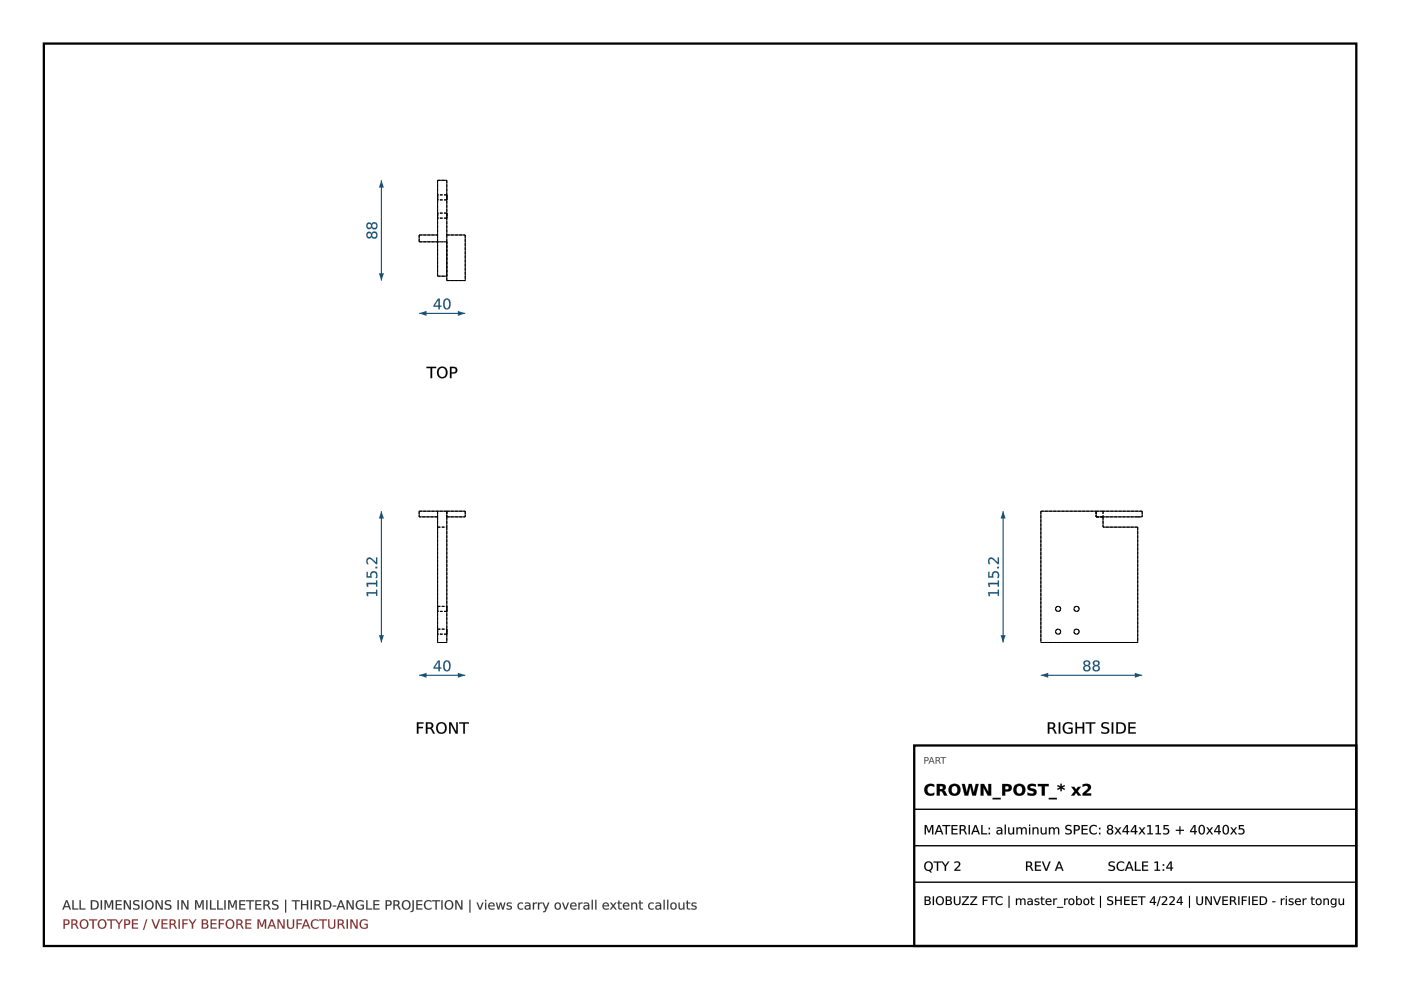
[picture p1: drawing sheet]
<svg xmlns="http://www.w3.org/2000/svg" width="297mm" height="210mm" viewBox="0 0 297 210" stroke-linecap="round" stroke-linejoin="round" font-family="sans-serif">
<path d="M9.3 9.2h278.3v191.4h-278.3z" fill="none" stroke="#000" stroke-width=".49"/>
<path d="M92.8 109.6h-3.9v-1.2h9.7v1.2h-3.9M92.8 108.4v27.8h1.9v-27.8" fill="none" stroke="#000" stroke-width=".21"/>
<g fill="none" stroke="#000" stroke-width=".21" stroke-dasharray=".6 .3" stroke-linecap="butt">
<path d="M88.9 108.4v1.2M88.9 108.4h5.8M92.8 109.6h-3.9M92.8 111.8h1.9M92.8 109.6v2.2M92.8 108.4v1.2M92.8 111.8v24.4M94.7 108.4v1.2M94.7 109.6v2.2M94.7 108.4h3.9M94.7 111.8v24.4M94.7 109.6h3.9"/>
<path d="M98.6 108.4v1.2M92.8 128.6v1M92.8 129.6v-1M92.8 133.4v1.1M92.8 134.5v-1.1M92.8 136.2h1.9M92.8 128.6h1.9M92.8 133.4h1.9M94.7 128.6v1M94.7 129.6v-1M94.7 133.4v1.1M94.7 134.5v-1.1"/>
<path d="M94.7 129.6h-1.9M94.7 134.5h-1.9"/>
</g>
<path d="M88.9 143.2h9.7" fill="none" stroke="#1a5276" stroke-width=".24"/>
<g fill="#1a5276">
<path d="M88.9 143.2l1.5-.6v1.1z"/>
<path d="M97.1 142.6l1.5 .6-1.5 .5z"/>
<path d="M92.9 140.3l-.7 1.2h.7zM92.9 140.1h.4v1.4h.3v.3h-.3v.5h-.4v-.5h-1v-.3zM94.5 140.4a1.23 1.23 0 0 0 .2 1.7 1.14 1.14 0 0 0 0-1.8zM94.3 140.1a.85 .85 0 0 1 1 .1 .85 .85 0 0 1 .2 1 .85 .85 0 0 1-.8 1.1 .85 .85 0 0 1-.7-1.1l.1-.7z"/>
<path d="M92.9 140.3l-.7 1.2h.7zM93 140.3v1.2h-.9zM92.9 140h.4v1.5h.3v.3h-.3v.5h-.4v-.5h-1v-.3zM92.9 140.1l-1 1.4v.3h1.1l-.1 .5h.4l-.1-.5h.4v-.3h-.4l.1-1.4zM94.5 140.4a1.22 1.22 0 0 0 .2 1.7 1.13 1.13 0 0 0 0-1.8zM94.5 140.3a.59 .59 0 0 1 .7 .2 .59 .59 0 0 1 0 .7 .59 .59 0 0 1 0 .7 .59 .59 0 0 1-.7 .1 1.71 1.71 0 0 1 0-1.7zM94.3 140.1a.86 .86 0 0 1 1 .1 .86 .86 0 0 1 .3 1 .86 .86 0 0 1-.9 1.2 .86 .86 0 0 1-.8-1.2l.1-.7zM94.3 140.2a1.53 1.53 0 0 0 .2 2.1h.2a1.2 1.2 0 0 0 .7-1.8l-.4-.4z"/>
</g>
<path d="M80.9 108.4v27.8" fill="none" stroke="#1a5276" stroke-width=".24"/>
<g fill="#1a5276">
<path d="M80.9 108.4l.5 1.5h-1.1z"/>
<path d="M80.3 134.7h1.1l-.5 1.5z"/>
<path d="M77.7 125.5h2v-.5h.3v1.3h-.3v-.5h-1.7l.1 .6h-.3zM77.7 123.6h2v-.5h.3v1.3h-.3v-.5h-1.7l.1 .5h-.3zM77.7 121.3h.3v.9h.5a.81 .81 0 0 1 .8-1.1 .81 .81 0 0 1 .7 1.2l-.1 .3h-.3a.61 .61 0 0 0 .1-.9 .61 .61 0 0 0-.9 0l.1 .8h-1.2zM79.6 120.2h.4v.3h-.4zM77.8 118.4a.97 .97 0 0 1 1.5 .4l.4 .4v-1h.3v1.4h-.3l-.5-.5a.99 .99 0 0 0-1.2-.5l-.1 .5 .2 .5h-.3l-.1-.6z"/>
<path d="M77.7 125.5h2v-.5h.3v1.4h-.3v-.6h-1.7l.1 .6h-.3zM77.7 125.5l.1 .9h.3l-.1-.6h1.7v.5h.3v-1.3h-.3v.6zM77.7 123.6h2v-.5h.3v1.3h-.3v-.5h-1.7l.1 .5h-.3zM77.7 123.6l.1 .8h.3l-.1-.5h1.7v.5h.3v-1.3h-.3v.5zM77.7 121.2h.3v1h.5a.83 .83 0 0 1 .8-1.2 .83 .83 0 0 1 .7 1.3l-.1 .3-.3-.1a.59 .59 0 0 0 .1-.8 .59 .59 0 0 0-.9 0l.1 .8h-1.2zM77.7 121.3v1.2h1.2a.61 .61 0 0 1-.1-.9 .61 .61 0 0 1 .9-.1 .61 .61 0 0 1 0 .9l-.1 .2 .3-.1a.87 .87 0 0 0-.1-1.1 .87 .87 0 0 0-1.1-.1l-.2 .4v.5h-.5v-.9zM79.6 120.2h.4v.3h-.4zM79.6 120.2v.3h.4v-.3zM77.8 118.4a1.2 1.2 0 0 1 1.7 .6l.2 .2v-1h.3v1.4a.61 .61 0 0 1-.8-.4 .98 .98 0 0 0-1.1-.6l-.2 .4 .2 .6a.63 .63 0 0 1-.5-.4 .63 .63 0 0 1 .1-.6zM77.9 118.4l-.2 .9 .1 .3h.3a.57 .57 0 0 1-.1-.9 .57 .57 0 0 1 .9 .1l.8 .8h.3v-1.4h-.3v1.1l-1.1-1-.5-.1z"/>
</g>
<g fill="#000">
<path d="M88.4 153.1h1.4v.3h-1.1v.7h1v.3h-1v1.1h-.3zM90.3 153.1h.7a.67 .67 0 0 1 .8 .5 .67 .67 0 0 1-.3 .8l.7 1.1h-.4l-.4-.8-.4-.2h-.4v1h-.3zM90.6 153.4v.9h.4a.43 .43 0 0 0 .5-.5 .43 .43 0 0 0-.5-.4zM93 153.6a.95 .95 0 0 0-.1 1.2 .95 .95 0 0 0 1.1 .4 .96 .96 0 0 0 .4-1.2 .96 .96 0 0 0-1.2-.5zM92.4 154.3a1.2 1.2 0 0 1 2.4 0 1.2 1.2 0 0 1-2.4 0zM95.2 153.1h.5l1 2.1v-2.1h.4v2.4h-.5l-1.1-2v2h-.3zM97.4 153.1h2v.3h-.8v2.1h-.4v-2.1h-.8z"/>
<path d="M88.4 153.1h1.4v.3h-1.1v.7h1v.3h-1v1.2h-.3zM88.4 153.1v2.4h.3v-1.1h1v-.3h-1v-.7h1.1v-.3zM90.3 153.1h.7a.69 .69 0 0 1 .9 .5 .69 .69 0 0 1-.4 .8l.3 .3 .4 .9h-.4l-.5-1-.7-.1v1.1h-.3zM90.3 153.1v2.4h.3v-1l.7 .1 .5 .9h.4l-.5-.8-.3-.3a.65 .65 0 0 0 .4-.8 .65 .65 0 0 0-.8-.4zM90.6 153.4v.9l.4-.1a.41 .41 0 0 0 .5-.4 .41 .41 0 0 0-.5-.4zM90.6 153.4a.72 .72 0 0 1 .9 .2v.2a.42 .42 0 0 1-.5 .5h-.4zM93 153.6a.93 .93 0 0 0-.1 1.2 .93 .93 0 0 0 1.1 .4 .95 .95 0 0 0 .3-1.2 .95 .95 0 0 0-1.1-.5zM93 153.6a.85 .85 0 0 1 1.1-.1 .85 .85 0 0 1 .3 1.1 .79 .79 0 0 1-1 .7 .79 .79 0 0 1-.6-1zM92.4 154.3a1.22 1.22 0 0 1 2.4 0 1.22 1.22 0 0 1-2.4 0zM92.4 154.3a1.2 1.2 0 0 0 2.4 0 1.2 1.2 0 0 0-2.4 0zM95.2 153.1h.5l1 2.1v-2.1h.4v2.5h-.5l-1.1-2.1 .1 2.1h-.4zM95.2 153.1v2.4h.3l.1-2 1 2h.5v-2.4h-.4v2.1l-1-2.1zM97.4 153.1h2v.3h-.8v2.2h-.4v-2.2h-.8zM97.4 153.1v.3h.8v2.1h.4l-.1-2.1h.9v-.3z"/>
</g>
<path d="M92.8 49.8h-3.9v1.5h3.9M94.7 49.8h3.9v9.7h-3.9v-21.3h-1.9v20.4h1.9" fill="none" stroke="#000" stroke-width=".21"/>
<g fill="none" stroke="#000" stroke-width=".21" stroke-dasharray=".6 .3" stroke-linecap="butt">
<path d="M92.8 38.2v11.6M92.8 38.2h1.9M94.7 38.2v11.6M88.9 49.8v1.5M88.9 51.3h5.8M88.9 49.8h3.9M92.8 51.3v-1.5M92.8 51.3h1.9M92.8 58.6v-7.3M92.8 45.7v-.5M92.8 45.2v1M92.8 46.2v-.5"/>
<path d="M92.8 41.9v-.6M92.8 41.3v1.1M92.8 42.4v-.5M92.8 58.6h1.9M94.7 59.5v-8.2M94.7 49.8h3.9M94.7 59.5h3.9M94.7 58.6v-7.3M94.7 51.3v7.3M94.7 51.3v-1.5M94.7 45.7v-.5M94.7 45.2v1"/>
<path d="M94.7 46.2v-.5M94.7 41.9v-.6M94.7 41.3v1.1M94.7 42.4v-.5M94.7 46.2h-1.9M94.7 45.2h-1.9M94.7 42.4h-1.9M94.7 41.3h-1.9M98.6 49.8v9.7"/>
</g>
<path d="M88.9 66.4h9.7" fill="none" stroke="#1a5276" stroke-width=".24"/>
<g fill="#1a5276">
<path d="M88.9 66.4l1.5-.5v1.1z"/>
<path d="M97.1 65.9l1.5 .5-1.5 .6z"/>
<path d="M92.9 63.6l-.7 1.2h.7zM92.9 63.3h.4v1.5h.3v.2h-.3v.6h-.4v-.6h-1v-.2zM94.5 63.6a1.23 1.23 0 0 0 .2 1.8 1.14 1.14 0 0 0 0-1.9zM94.3 63.4a.85 .85 0 0 1 1 .1 .85 .85 0 0 1 .2 1 .85 .85 0 0 1-.8 1.1 .85 .85 0 0 1-.7-1.1l.1-.7z"/>
<path d="M92.9 63.6l-.7 1.2h.7zM93 63.5v1.3h-.9zM92.9 63.3h.4v1.5h.3v.3l-.3-.1v.6h-.4v-.6l-1 .1v-.4zM92.9 63.3l-1 1.5v.2h1.1l-.1 .6h.4l-.1-.6h.4v-.2h-.4l.1-1.5zM94.5 63.6a1.22 1.22 0 0 0 .2 1.8 1.13 1.13 0 0 0 0-1.9zM94.5 63.6a.59 .59 0 0 1 .7 .1 .59 .59 0 0 1 0 .8 .59 .59 0 0 1 0 .7 .59 .59 0 0 1-.7 .1 1.71 1.71 0 0 1 0-1.7zM94.3 63.4a.86 .86 0 0 1 1 .1 .86 .86 0 0 1 .3 1 .86 .86 0 0 1-.9 1.1 .86 .86 0 0 1-.8-1.1l.1-.7zM94.3 63.4a1.53 1.53 0 0 0 .2 2.2h.2a1.2 1.2 0 0 0 .7-1.8l-.4-.5z"/>
</g>
<path d="M80.9 38.2v21.3" fill="none" stroke="#1a5276" stroke-width=".24"/>
<g fill="#1a5276">
<path d="M80.9 38.2l.5 1.6h-1.1z"/>
<path d="M80.3 57.9h1.1l-.5 1.6z"/>
<path d="M78.9 49.8a.46 .46 0 0 0 .9 0 .46 .46 0 0 0-.9 0zM77.8 49.3l.6-.2 .4 .4a.7 .7 0 0 1 1-.3 .7 .7 0 0 1 .2 1.1 .63 .63 0 0 1-.7 .3 .63 .63 0 0 1-.5-.5 .63 .63 0 0 1-1 .3 .63 .63 0 0 1-.1-.9zM77.9 49.9a.41 .41 0 0 0 .8 0 .41 .41 0 0 0-.8 0zM78.9 47.9a.46 .46 0 0 0 .9 0 .46 .46 0 0 0-.9 0zM77.8 47.3l.6-.1 .4 .4a.7 .7 0 0 1 1-.4 .7 .7 0 0 1 .2 1.1 .63 .63 0 0 1-.7 .3 .63 .63 0 0 1-.5-.4 .63 .63 0 0 1-1 .3 .63 .63 0 0 1-.1-1zM77.9 47.9a.41 .41 0 0 0 .8 0 .41 .41 0 0 0-.8 0z"/>
<path d="M78.9 49.8a.45 .45 0 0 0 .9 0 .45 .45 0 0 0-.9 0zM78.9 49.8a.48 .48 0 0 1 .9 0 .48 .48 0 0 1-.9 0zM77.8 49.3a.54 .54 0 0 1 .6-.2 .54 .54 0 0 1 .4 .4 .63 .63 0 0 1 .5-.5 .63 .63 0 0 1 .7 .4 .72 .72 0 0 1-.2 1.1 .72 .72 0 0 1-1-.3v-.1a.56 .56 0 0 1-.6 .5 .56 .56 0 0 1-.5-.5zM77.8 49.3a.65 .65 0 0 0-.1 1 .65 .65 0 0 0 1 0l.1-.2a.66 .66 0 0 0 1 .3 .66 .66 0 0 0 0-1.1 .66 .66 0 0 0-1 .2l-.4-.3zM77.9 49.9a.4 .4 0 0 0 .8 0 .4 .4 0 0 0-.8 0zM77.9 49.9a.42 .42 0 0 1 .8 0 .42 .42 0 0 1-.8 0zM78.9 47.9a.45 .45 0 0 0 .9 0 .45 .45 0 0 0-.9 0zM78.9 47.9a.48 .48 0 0 1 .9 0 .48 .48 0 0 1-.9 0zM77.8 47.3a.54 .54 0 0 1 .6-.2 .54 .54 0 0 1 .4 .5 .63 .63 0 0 1 .5-.5 .63 .63 0 0 1 .7 .3 .72 .72 0 0 1-.2 1.1 .72 .72 0 0 1-1-.3 .56 .56 0 0 1-.6 .4 .56 .56 0 0 1-.5-.5zM77.8 47.4a.65 .65 0 0 0-.1 .9 .65 .65 0 0 0 1 0l.1-.1a.66 .66 0 0 0 1 .2 .66 .66 0 0 0 0-1 .66 .66 0 0 0-1 .2l-.4-.4zM77.9 47.9a.4 .4 0 0 0 .8 0 .4 .4 0 0 0-.8 0zM77.9 47.9a.42 .42 0 0 1 .8 0 .42 .42 0 0 1-.8 0z"/>
</g>
<g fill="#000">
<path d="M90.4 77.8h2.1v.2h-.9v2.2h-.3v-2.2h-.9zM93.2 78.3a.95 .95 0 0 0-.1 1.1 .95 .95 0 0 0 1.1 .4 .96 .96 0 0 0 .3-1.2 .96 .96 0 0 0-1.1-.5zM92.6 78.9a1.2 1.2 0 0 1 2.4 0 1.2 1.2 0 0 1-2.4 0zM95.7 78v.9h.4a.45 .45 0 0 0 .5-.4 .45 .45 0 0 0-.5-.5zM95.4 77.8h.7a.72 .72 0 0 1 .9 .7 .72 .72 0 0 1-.9 .7h-.4v1h-.3z"/>
<path d="M90.4 77.8h2.1v.3l-.9-.1v2.2h-.3v-2.2l-.9 .1zM90.4 77.8v.2h.9v2.2h.3v-2.2h.9v-.2zM93.2 78.3a.93 .93 0 0 0-.1 1.1 .93 .93 0 0 0 1.1 .4 .95 .95 0 0 0 .3-1.2 .95 .95 0 0 0-1.1-.5zM93.2 78.2a.85 .85 0 0 1 1.1 0 .85 .85 0 0 1 .2 1.1 .79 .79 0 0 1-.9 .7 .79 .79 0 0 1-.6-1zM92.5 78.9a1.25 1.25 0 0 1 2.5 0 1.25 1.25 0 0 1-2.5 0zM92.6 78.9a1.2 1.2 0 0 0 2.4 0 1.2 1.2 0 0 0-2.4 0zM95.7 78v.9h.4a.43 .43 0 0 0 .5-.4 .43 .43 0 0 0-.5-.4zM95.7 78h.4a.47 .47 0 0 1 .5 .5 .47 .47 0 0 1-.5 .5h-.4zM95.4 77.8h.7a.74 .74 0 0 1 .9 .7 .74 .74 0 0 1-.9 .7h-.4v1h-.3zM95.4 77.8v2.4h.3v-1a.85 .85 0 0 0 1.2-.9l-.3-.4z"/>
</g>
<g fill="none" stroke="#000" stroke-width=".21">
<path d="M232.4 108.4v1.2h9.8v-1.2h-21.5v27.8h20.5v-24.4h-7.3v-2.2"/>
<circle cx="224.3" cy="129.1" r=".53"/>
<circle cx="224.3" cy="133.9" r=".53"/>
<circle cx="228.3" cy="129.1" r=".53"/>
<circle cx="228.3" cy="133.9" r=".53"/>
</g>
<g fill="none" stroke="#000" stroke-width=".21" stroke-dasharray=".6 .3" stroke-linecap="butt">
<path d="M220.7 108.4h11.7M220.7 108.4v27.8M232.4 109.6h1.5M232.4 108.4h1.5M232.4 108.4v1.2M233.9 108.4v1.2M233.9 109.6h-1.5M233.9 109.6v2.2M241.2 111.8v24.4M241.2 111.8h-7.3M241.2 109.6h-7.3M241.2 109.6h1"/>
<path d="M242.2 108.4h-8.3M242.2 108.4v1.2M220.7 136.2h20.5"/>
<circle cx="224.3" cy="129.1" r=".53"/>
<circle cx="224.3" cy="133.9" r=".53"/>
<circle cx="228.3" cy="129.1" r=".53"/>
<circle cx="228.3" cy="133.9" r=".53"/>
</g>
<path d="M220.7 143.2h21.5" fill="none" stroke="#1a5276" stroke-width=".24"/>
<g fill="#1a5276">
<path d="M220.7 143.2l1.5-.6v1.1z"/>
<path d="M240.6 142.6l1.6 .6-1.6 .5z"/>
<path d="M230 141.7a.46 .46 0 0 0 .9 0 .46 .46 0 0 0-.9 0zM229.9 140.2a.7 .7 0 0 1 .9-.1 .7 .7 0 0 1 .2 .8l-.3 .2a.7 .7 0 0 1 .4 1 .7 .7 0 0 1-1.1 .2 .62 .62 0 0 1-.4-.7 .62 .62 0 0 1 .5-.5l-.4-.3zM230 140.6a.41 .41 0 0 0 .8 0 .41 .41 0 0 0-.8 0zM231.9 141.7a.5 .5 0 0 0 1 0 .5 .5 0 0 0-1 0zM231.9 140.2a.7 .7 0 0 1 .9-.1 .7 .7 0 0 1 .2 .8l-.3 .2a.7 .7 0 0 1 .4 1 .7 .7 0 0 1-1.1 .2 .62 .62 0 0 1-.4-.7 .62 .62 0 0 1 .5-.5l-.4-.3zM232 140.6a.41 .41 0 0 0 .8 0 .41 .41 0 0 0-.8 0z"/>
<path d="M230 141.7a.45 .45 0 0 0 .9 0 .45 .45 0 0 0-.9 0zM230 141.7a.48 .48 0 0 1 .9 0 .48 .48 0 0 1-.9 0zM229.9 140.2a.71 .71 0 0 1 .9-.2 .71 .71 0 0 1 .3 .9l-.4 .2a.63 .63 0 0 1 .5 .7 .63 .63 0 0 1-.5 .5 .69 .69 0 0 1-1-.3 .69 .69 0 0 1 .4-.9 .53 .53 0 0 1-.4-.4 .53 .53 0 0 1 .2-.5zM229.9 140.2a.54 .54 0 0 0 .2 .9 .66 .66 0 0 0-.4 .9 .66 .66 0 0 0 1 .3 .63 .63 0 0 0 .5-.6 .63 .63 0 0 0-.5-.6 .59 .59 0 0 0 .4-.8 .59 .59 0 0 0-.9-.3zM230 140.6a.4 .4 0 0 0 .8 0 .4 .4 0 0 0-.8 0zM230 140.6a.43 .43 0 0 1 .8 0 .43 .43 0 0 1-.8 0zM232 141.7a.45 .45 0 0 0 .9 0 .45 .45 0 0 0-.9 0zM231.9 141.7a.5 .5 0 0 1 1 0 .5 .5 0 0 1-1 0zM231.9 140.2a.71 .71 0 0 1 .9-.2 .71 .71 0 0 1 .2 .9l-.3 .2a.63 .63 0 0 1 .5 .7 .63 .63 0 0 1-.5 .5 .69 .69 0 0 1-1-.3 .69 .69 0 0 1 .4-.9 .53 .53 0 0 1-.4-.4 .53 .53 0 0 1 .2-.5zM231.9 140.2a.54 .54 0 0 0 .2 .9 .66 .66 0 0 0-.4 .9 .66 .66 0 0 0 .9 .3 .63 .63 0 0 0 .6-.6 .63 .63 0 0 0-.5-.6 .59 .59 0 0 0 .4-.8 .59 .59 0 0 0-.9-.3zM232 140.6a.4 .4 0 0 0 .8 0 .4 .4 0 0 0-.8 0zM232 140.6a.43 .43 0 0 1 .8 0 .43 .43 0 0 1-.8 0z"/>
</g>
<path d="M212.7 108.4v27.8" fill="none" stroke="#1a5276" stroke-width=".24"/>
<g fill="#1a5276">
<path d="M212.7 108.4l.5 1.5h-1.1z"/>
<path d="M212.1 134.7h1.1l-.5 1.5z"/>
<path d="M209.5 125.5h2v-.5h.3v1.3h-.3v-.5h-1.7l.1 .6h-.3zM209.5 123.6h2v-.5h.3v1.3h-.3v-.5h-1.7l.1 .5h-.3zM209.5 121.3h.3v.9h.5a.81 .81 0 0 1 .8-1.1 .81 .81 0 0 1 .7 1.2l-.1 .3h-.3a.61 .61 0 0 0 .1-.9 .61 .61 0 0 0-.9 0l.1 .8h-1.2zM211.4 120.2h.4v.3h-.4zM209.7 118.4a.97 .97 0 0 1 1.4 .4l.4 .4v-1h.3v1.4h-.3l-.4-.5a.99 .99 0 0 0-1.2-.5l-.1 .5 .1 .5h-.3l-.1-.6z"/>
<path d="M209.5 125.5h2v-.5h.3v1.4h-.3v-.6h-1.7l.1 .6h-.3zM209.5 125.5l.1 .9h.3l-.1-.6h1.8l-.1 .5h.3v-1.3h-.3l.1 .6zM209.5 123.6h2v-.5h.3v1.3h-.3v-.5h-1.7l.1 .5h-.3zM209.5 123.6l.1 .8h.3l-.1-.5h1.8l-.1 .5h.3v-1.3h-.3l.1 .5zM209.5 121.2h.3v1h.5a.83 .83 0 0 1 .8-1.2 .83 .83 0 0 1 .7 1.3v.3l-.4-.1a.59 .59 0 0 0 .1-.8 .59 .59 0 0 0-.9 0l.1 .8h-1.2zM209.5 121.3v1.2h1.2a.61 .61 0 0 1-.1-.9 .61 .61 0 0 1 .9-.1 .61 .61 0 0 1 0 .9l-.1 .2 .3-.1a.87 .87 0 0 0 0-1.1 .87 .87 0 0 0-1.2-.1l-.2 .4 .1 .5h-.6v-.9zM211.4 120.2h.4v.3h-.4zM211.4 120.2v.3h.4v-.3zM209.6 118.4a1.2 1.2 0 0 1 1.7 .6l.2 .2v-1h.3v1.4a.61 .61 0 0 1-.8-.4 .98 .98 0 0 0-1.1-.6l-.1 .4 .1 .6a.63 .63 0 0 1-.5-.4 .63 .63 0 0 1 .1-.6zM209.7 118.4l-.2 .9 .1 .3h.3a.57 .57 0 0 1-.1-.9 .57 .57 0 0 1 .9 .1l.8 .8h.3v-1.4h-.3l.1 1.1-1.2-1-.5-.1z"/>
</g>
<g fill="#000">
<path d="M222.2 153.1h.7a.67 .67 0 0 1 .8 .5 .67 .67 0 0 1-.4 .8l.7 1.1h-.3l-.4-.8-.5-.2h-.3v1h-.3zM222.5 153.4v.9h.4a.43 .43 0 0 0 .5-.5 .43 .43 0 0 0-.5-.4zM224.5 153.1h.3v2.4h-.3zM225.6 153.4a1.51 1.51 0 0 1 1.8-.1v.4a.99 .99 0 0 0-1.4-.1 .99 .99 0 0 0-.2 1.3 .99 .99 0 0 0 1.3 .3v-.6h-.5v-.3h.8v1a1.3 1.3 0 0 1-1.8-.1 1.3 1.3 0 0 1 0-1.8zM228 153.1h.3v1h1.2v-1h.4v2.4h-.4v-1.1h-1.2v1.1h-.3zM230.2 153.1h2v.3h-.8v2.1h-.4v-2.1h-.8zM233.7 153.3l1-.2 .3 .1v.3a.82 .82 0 0 0-1.2 .3l.1 .2a1.3 1.3 0 0 1 1.3 .9 1.1 1.1 0 0 1-1.7 .5v-.3a.74 .74 0 0 0 .8 .3 .74 .74 0 0 0 .5-.6l-.1-.2a1.34 1.34 0 0 1-1.2-.8zM235.7 153.1h.3v2.4h-.3zM237 153.4v1.9a1 1 0 0 0 1.4-1 1 1 0 0 0-1.4-.9zM236.7 153.1h.7a1.21 1.21 0 0 1 1.3 1.2 1.21 1.21 0 0 1-1.3 1.2h-.7zM239.2 153.1h1.6v.3h-1.2v.7h1.1v.3h-1.1v.9h1.2v.2h-1.6z"/>
<path d="M222.1 153.1h.8a.69 .69 0 0 1 .8 .5 .69 .69 0 0 1-.4 .8l.3 .3 .5 .9h-.4l-.6-1-.6-.1v1.1h-.4zM222.2 153.1v2.4h.3v-1l.7 .1 .5 .9h.3l-.4-.8-.3-.3a.65 .65 0 0 0 .4-.8 .65 .65 0 0 0-.8-.4zM222.5 153.4v.9l.4-.1a.41 .41 0 0 0 .5-.4 .41 .41 0 0 0-.5-.4zM222.5 153.4a.72 .72 0 0 1 .9 .2v.2a.42 .42 0 0 1-.5 .5h-.4zM224.5 153.1h.3v2.5h-.3zM224.5 153.1v2.4h.3v-2.4zM225.6 153.4a1.5 1.5 0 0 1 1.8-.1v.4a.98 .98 0 0 0-1.4-.1 .98 .98 0 0 0-.2 1.3 .98 .98 0 0 0 1.3 .3v-.6h-.6v-.3h.9v1a1.32 1.32 0 0 1-1.8-.1 1.32 1.32 0 0 1 0-1.8zM225.6 153.4a1.29 1.29 0 0 0 0 1.8 1.29 1.29 0 0 0 1.8 .1v-1h-.8v.3l.5-.1v.7a.99 .99 0 0 1-1.3-.3 .99 .99 0 0 1 .2-1.3 .99 .99 0 0 1 1.4 .1v-.4a1.57 1.57 0 0 0-1.8 .1zM228 153.1h.4v1h1.1v-1h.4v2.5h-.4v-1.2h-1.2l.1 1.2h-.4zM228 153.1v2.4h.3v-1.1h1.3l-.1 1.1h.4v-2.4h-.4l.1 1h-1.3v-1zM230.2 153.1h2v.3h-.8v2.2h-.4v-2.2h-.8zM230.2 153.1v.3h.9l-.1 2.1h.4v-2.1h.8v-.3zM233.7 153.3l.4-.2 .8 .1h.2v.4a.87 .87 0 0 0-1.3 .2l.1 .2 .6 .2a.76 .76 0 0 1 .7 .9 .76 .76 0 0 1-1.1 .5l-.6-.1v-.4a.72 .72 0 0 0 .8 .3 .72 .72 0 0 0 .5-.6l-.4-.3a.72 .72 0 0 1-.8-.4 .72 .72 0 0 1 .1-.8zM233.7 153.3a.64 .64 0 0 0-.1 .7 .64 .64 0 0 0 .6 .4 .5 .5 0 0 1 .7 .6 .5 .5 0 0 1-.8 .3l-.6-.2v.3a1.09 1.09 0 0 0 1.7-.5 .82 .82 0 0 0-.9-.7l-.3-.1a.44 .44 0 0 1-.1-.6 .44 .44 0 0 1 .6-.1l.6 .1-.1-.3h-.3zM235.7 153.1h.3v2.5h-.3zM235.7 153.1v2.4h.3v-2.4zM237 153.4v1.9a.98 .98 0 0 0 1.4-1 .98 .98 0 0 0-1.4-.9zM237 153.4a1.01 1.01 0 0 1 1.4 .9 1.01 1.01 0 0 1-1.4 1zM236.7 153.1a1.7 1.7 0 0 1 2 .7 1.21 1.21 0 0 1-.1 1.3 1.21 1.21 0 0 1-1.2 .5h-.7zM236.7 153.1v2.4h.7a1.19 1.19 0 0 0 1.3-1.2 1.19 1.19 0 0 0-1.3-1.1zM239.2 153.1h1.6v.3h-1.2v.7h1.1v.3h-1.1v.9h1.2v.3h-1.6zM239.2 153.1v2.4h1.6v-.2h-1.3v-.9h1.2v-.3h-1.2v-.7h1.3v-.3z"/>
</g>
<g fill="#333">
<path d="M14.1 191.1l-.3 1h.7zM14 190.9h.3l.8 1.9h-.3l-.2-.5h-.9l-.2 .5h-.3zM15.3 190.9h.3v1.7h1v.2h-1.3zM16.9 190.9h.2v1.7h1v.2h-1.2zM19.5 191.1v1.5a.82 .82 0 0 0 1.1-.7 .82 .82 0 0 0-1.1-.8zM19.3 190.9h.5a.99 .99 0 0 1 1.1 1 .99 .99 0 0 1-1.1 .9h-.5zM21.4 190.9h.2v1.9h-.2zM22.2 190.9h.4l.5 1.3 .5-1.3h.4v1.9h-.3v-1.7l-.5 1.4h-.3l-.5-1.4v1.7h-.2zM24.5 190.9h1.3v.2h-1v.6h.9v.2h-.9v.7h1v.2h-1.3zM26.3 190.9h.3l.9 1.6v-1.6h.3v1.9h-.4l-.9-1.6v1.6h-.2zM28.4 191l.8-.1h.3v.3a.51 .51 0 0 0-.6-.2 .51 .51 0 0 0-.3 .6 .96 .96 0 0 1 1 .9 1 1 0 0 1-1.4 .3v-.3a.64 .64 0 0 0 1.1-.3l-.1-.1a.97 .97 0 0 1-1-.9zM30 190.9h.3v1.9h-.3zM31.2 191.3a.78 .78 0 0 0-.1 .9 .78 .78 0 0 0 .9 .4 .76 .76 0 0 0 .3-1.1 .76 .76 0 0 0-1.1-.2zM30.7 191.8a.99 .99 0 0 1 1.9 0 .99 .99 0 0 1-1.9 0zM33 190.9h.4l.8 1.6v-1.6h.3v1.9h-.4l-.8-1.6v1.6h-.3zM35.1 191l.8-.1h.3v.3a.51 .51 0 0 0-.6-.2 .51 .51 0 0 0-.3 .6 .96 .96 0 0 1 1 .9 1 1 0 0 1-1.3 .3v-.3a.64 .64 0 0 0 1-.3v-.1a.97 .97 0 0 1-1-.9zM37.6 190.9h.3v1.9h-.3zM38.4 190.9h.4l.9 1.6v-1.6h.3v1.9h-.4l-.9-1.6v1.6h-.3zM41.4 190.9h.4l.5 1.3 .5-1.3h.4v1.9h-.3v-1.7l-.5 1.4h-.3l-.5-1.4v1.7h-.2zM43.7 190.9h.3v1.9h-.3zM44.5 190.9h.3v1.7h1v.2h-1.3zM46 190.9h.3v1.7h1v.2h-1.3zM47.6 190.9h.2v1.9h-.2zM48.4 190.9h.4l.5 1.3 .5-1.3h.4v1.9h-.3v-1.7l-.5 1.4h-.2l-.6-1.4v1.7h-.2zM50.7 190.9h1.3v.2h-1v.6h1v.2h-1v.7h1v.2h-1.3zM52.2 190.9h1.7v.2h-.7v1.7h-.3v-1.7h-.7zM54.1 190.9h1.3v.2h-1v.6h.9v.2h-.9v.7h1v.2h-1.3zM55.9 190.9h.6a.55 .55 0 0 1 .6 .3 .55 .55 0 0 1-.3 .7l.6 .9h-.3l-.3-.6-.4-.2h-.3v.8h-.2zM56.1 191.1v.7h.4a.35 .35 0 0 0 .4-.4 .35 .35 0 0 0-.4-.3zM57.9 191l.8-.1h.3v.3a.51 .51 0 0 0-.7-.2 .51 .51 0 0 0-.3 .6 .96 .96 0 0 1 1 .9 1 1 0 0 1-1.3 .3v-.3a.64 .64 0 0 0 1.1-.3l-.1-.1a.97 .97 0 0 1-1-.9zM60.4 190.8h.3v2.7h-.3zM61.9 190.9h1.7v.2h-.7v1.7h-.3v-1.7h-.7zM63.8 190.9h.3v.8h1v-.8h.2v1.9h-.2v-.9h-1v.9h-.3zM65.9 190.9h.2v1.9h-.2zM66.7 190.9h.6a.55 .55 0 0 1 .6 .3 .55 .55 0 0 1-.3 .7l.6 .9h-.3l-.3-.6-.4-.2h-.2v.8h-.3zM67 191.1v.7h.3a.35 .35 0 0 0 .4-.4 .35 .35 0 0 0-.4-.3zM68.9 191.1v1.5a.82 .82 0 0 0 1.1-.7 .82 .82 0 0 0-1.1-.8zM68.6 190.9h.5a.99 .99 0 0 1 1.2 1 .99 .99 0 0 1-1.2 .9h-.5zM70.6 192h.7v.2h-.7zM72.3 191.1l-.4 1h.7zM72.1 190.9h.3l.8 1.9h-.3l-.2-.5h-.9l-.2 .5h-.2zM73.5 190.9h.3l.9 1.6v-1.6h.3v1.9h-.4l-.9-1.6v1.6h-.2zM75.7 191.1l.4-.2 .5-.1 .5 .2v.3a.81 .81 0 0 0-1.1-.1 .81 .81 0 0 0-.2 1.1 .81 .81 0 0 0 1.1 .3v-.6h-.5v-.2h.8v.9a1.07 1.07 0 0 1-1.5-.1 1.07 1.07 0 0 1 0-1.5zM77.6 190.9h.3v1.7h1v.2h-1.3zM79.2 190.9h1.2v.2h-1v.6h1v.2h-1v.7h1.1v.2h-1.3zM82 191.1v.7h.4a.37 .37 0 0 0 .4-.3 .37 .37 0 0 0-.4-.4zM81.8 190.9h.6a.6 .6 0 0 1 .7 .6 .6 .6 0 0 1-.7 .6h-.4v.7h-.2zM83.4 190.9h.6a.55 .55 0 0 1 .7 .3 .55 .55 0 0 1-.3 .7l.6 .9h-.3l-.4-.6-.3-.2h-.3v.8h-.3zM83.7 191.1v.7h.3a.35 .35 0 0 0 .4-.4 .35 .35 0 0 0-.4-.3zM85.7 191.3a.78 .78 0 0 0-.2 .9 .78 .78 0 0 0 1 .4 .76 .76 0 0 0 .2-1.1 .76 .76 0 0 0-1-.2zM85.1 191.8a1 1 0 0 1 2 0 1 1 0 0 1-2 0zM87.5 190.9h.2v2l-.2 .4-.4 .1v-.2l.3-.3zM88.3 190.9h1.2v.2h-1v.6h1v.2h-1v.7h1.1v.2h-1.3zM90.1 191.1l.5-.2 .4-.1 .5 .2v.3a.78 .78 0 0 0-1.1 0 .78 .78 0 0 0 0 1.1 .78 .78 0 0 0 1.1 0v.3a1.04 1.04 0 0 1-1.4-.2 1.04 1.04 0 0 1 0-1.4zM91.6 190.9h1.7v.2h-.7v1.7h-.3v-1.7h-.7zM93.6 190.9h.2v1.9h-.2zM94.7 191.3a.78 .78 0 0 0-.1 .9 .78 .78 0 0 0 .9 .4 .76 .76 0 0 0 .3-1.1 .76 .76 0 0 0-1.1-.2zM94.2 191.8a1 1 0 0 1 2 0 1 1 0 0 1-2 0zM96.5 190.9h.4l.9 1.6v-1.6h.2v1.9h-.3l-.9-1.6v1.6h-.3zM99.5 190.8h.3v2.7h-.3zM101 191.4h.3l.5 1.2 .4-1.2h.3l-.6 1.4h-.3zM102.8 191.4h.3v1.4h-.3zM102.8 190.8h.3v.3h-.3zM103.7 191.5a.69 .69 0 0 1 .8-.1 .69 .69 0 0 1 .4 .8h-1.1a.67 .67 0 0 0 1 .3v.3a.84 .84 0 0 1-1.1-.1 .84 .84 0 0 1 0-1.2zM103.9 191.7l-.1 .3h.8l-.2-.4zM105.1 191.4h.3l.3 1.1 .3-1.1h.3l.3 1.1 .3-1.1h.2l-.3 1.4h-.3l-.4-1.2-.3 1.2h-.3zM107.6 191.4h.8l.1 .2a.41 .41 0 0 0-.5-.1 .41 .41 0 0 0-.3 .4 .61 .61 0 0 1 .6 .2 .61 .61 0 0 1 .1 .7h-.8h-.2v-.3a.53 .53 0 0 0 .9-.1l-.1-.1a.6 .6 0 0 1-.6-.2 .6 .6 0 0 1 0-.7zM109.9 191.5l.7-.2 .3 .1v.3a.58 .58 0 0 0-.8 0 .58 .58 0 0 0 0 .8 .58 .58 0 0 0 .8 .1v.2a.8 .8 0 0 1-1.1-.2 .8 .8 0 0 1 .1-1.1zM111.6 192.2l-.1 .1a.36 .36 0 0 0 .3 .4 .36 .36 0 0 0 .4-.3v-.3zM111.3 191.4a.73 .73 0 0 1 1.2 .6v.8h-.3v-.2a.53 .53 0 0 1-.6 .3 .53 .53 0 0 1-.4-.6 .53 .53 0 0 1 .7-.4h.3a.53 .53 0 0 0-.3-.4 .53 .53 0 0 0-.6 .2zM113 191.4h.2v.2l.2-.2 .5-.1v.3a.44 .44 0 0 0-.5 0 .44 .44 0 0 0-.2 .5v.7h-.2zM114.1 191.4h.2v.2l.2-.2 .4-.1v.3a.44 .44 0 0 0-.4 0 .44 .44 0 0 0-.2 .5v.7h-.2zM115 191.4h.3l.4 1.1 .5-1.1h.3l-.8 1.8-.2 .2h-.4v-.2h.4l.1-.4zM117.9 191.7a.5 .5 0 0 0 0 .7 .5 .5 0 0 0 .7 0 .51 .51 0 0 0 0-.6 .51 .51 0 0 0-.7-.1zM117.5 192.1a.75 .75 0 0 1 1.5 0 .75 .75 0 0 1-1.5 0zM119.2 191.4h.2l.5 1.2 .5-1.2h.2l-.5 1.4h-.4zM121.1 191.5a.69 .69 0 0 1 .8-.1 .69 .69 0 0 1 .3 .8h-1.1a.67 .67 0 0 0 1.1 .3v.3a.84 .84 0 0 1-1.1-.1 .84 .84 0 0 1 0-1.2zM121.3 191.7l-.2 .3h.9l-.2-.4zM122.6 191.4h.3v.2l.2-.2 .4-.1v.3a.44 .44 0 0 0-.4 0 .44 .44 0 0 0-.2 .5v.7h-.3zM124 192.2v.1a.36 .36 0 0 0 .2 .4 .36 .36 0 0 0 .5-.3v-.3zM123.8 191.4a.73 .73 0 0 1 1.1 .6v.8h-.2v-.2a.53 .53 0 0 1-.7 .3 .53 .53 0 0 1-.3-.6 .53 .53 0 0 1 .7-.4h.3a.53 .53 0 0 0-.4-.4 .53 .53 0 0 0-.5 .2zM125.4 190.8h.3v2h-.3zM126.2 190.8h.3v2h-.3zM127.9 191.5a.69 .69 0 0 1 .9-.1 .69 .69 0 0 1 .3 .8h-1.1a.67 .67 0 0 0 1.1 .3v.3a.84 .84 0 0 1-1.2-.1 .84 .84 0 0 1 0-1.2zM128.1 191.7l-.1 .3h.9l-.3-.4zM129.3 191.4h.3l.4 .5 .4-.5h.3l-.5 .7 .5 .7h-.2l-.5-.5-.4 .5h-.3l.6-.7zM131.1 190.9h.2v.5h.5v.2h-.5v.9l.5 .1v.2h-.5l-.2-.2v-1h-.2v-.2h.2zM132.3 191.5a.69 .69 0 0 1 .8-.1 .69 .69 0 0 1 .3 .8h-1.1a.67 .67 0 0 0 1.1 .3v.3a.84 .84 0 0 1-1.1-.1 .84 .84 0 0 1 0-1.2zM132.5 191.7l-.2 .3h.9l-.2-.4zM133.8 191.4h.3v.2a.54 .54 0 0 1 .6-.2 .54 .54 0 0 1 .4 .6v.8h-.3v-.8a.39 .39 0 0 0-.4-.5 .39 .39 0 0 0-.3 .5v.8h-.3zM135.6 190.9h.2v.5h.5v.2h-.5v.9l.5 .1v.2h-.5l-.2-.2v-1h-.2v-.2h.2zM137.6 191.5l.7-.2 .3 .1v.3a.58 .58 0 0 0-.8 0 .58 .58 0 0 0 0 .8 .58 .58 0 0 0 .8 .1v.2a.8 .8 0 0 1-1.1-.2 .8 .8 0 0 1 .1-1.1zM139.3 192.2l-.1 .1a.36 .36 0 0 0 .3 .4 .36 .36 0 0 0 .4-.3v-.3zM139 191.4a.73 .73 0 0 1 1.2 .6v.8h-.3v-.2a.53 .53 0 0 1-.6 .3 .53 .53 0 0 1-.4-.6 .53 .53 0 0 1 .7-.4h.3a.53 .53 0 0 0-.3-.4 .53 .53 0 0 0-.6 .2zM140.7 190.8h.2v2h-.2zM141.5 190.8h.2v2h-.2zM142.5 191.7a.5 .5 0 0 0-.1 .7 .5 .5 0 0 0 .8 0 .51 .51 0 0 0-.1-.6 .51 .51 0 0 0-.6-.1zM142 192.1a.75 .75 0 0 1 1.5 0 .75 .75 0 0 1-1.5 0zM143.9 191.4h.2v.9a.39 .39 0 0 0 .4 .4 .39 .39 0 0 0 .4-.5v-.8h.2v1.4h-.2v-.2a.54 .54 0 0 1-.7 .3 .54 .54 0 0 1-.3-.6zM145.6 190.9h.3v.5h.5v.2h-.5v.9l.5 .1v.2h-.5l-.3-.2v-1h-.2v-.2h.2zM146.7 191.4h.8l.1 .2a.41 .41 0 0 0-.4-.1 .41 .41 0 0 0-.3 .4 .61 .61 0 0 1 .6 .2 .61 .61 0 0 1 .1 .7h-.9h-.1v-.3a.53 .53 0 0 0 .9-.1l-.1-.1a.6 .6 0 0 1-.6-.2 .6 .6 0 0 1-.1-.7z"/>
<path d="M14.1 191.1l-.3 1h.7zM14.1 191.1l.4 1h-.7zM14 190.9h.3l.8 2h-.3l-.2-.6h-.9l-.2 .6h-.3zM14 190.9l-.8 1.9h.3l.2-.5h.9l.2 .5h.3l-.8-1.9zM15.3 190.9h.3v1.7h1v.3h-1.3zM15.3 190.9v1.9h1.3v-.2h-1v-1.7zM16.9 190.9h.2v1.7h1v.3h-1.2zM16.9 190.9v1.9h1.2v-.2h-1v-1.7zM19.5 191.1v1.5a.81 .81 0 0 0 1.1-.7 .81 .81 0 0 0-1.1-.8zM19.5 191.1a.83 .83 0 0 1 1.2 .8 .83 .83 0 0 1-1.2 .7zM19.2 190.9h.6a1.01 1.01 0 0 1 1.1 1 1.01 1.01 0 0 1-1.1 1h-.6zM19.3 190.9v1.9h.5a.98 .98 0 0 0 1.1-.9 .98 .98 0 0 0-1.1-1zM21.3 190.9h.3v2h-.3zM21.4 190.9v1.9h.2v-1.9zM22.2 190.9h.4l.5 1.3 .5-1.3h.4v2h-.3v-1.8l-.5 1.4h-.3l-.5-1.4v1.8h-.2zM22.2 190.9v1.9h.2v-1.7l.5 1.4h.3l.5-1.4v1.7h.3v-1.9h-.4l-.5 1.4-.5-1.4zM24.5 190.9h1.3v.2h-1v.6h1v.2h-1v.7h1v.3h-1.3zM24.5 190.9v1.9h1.3v-.2h-1v-.7h.9v-.2h-.9v-.6h1v-.2zM26.2 190.9h.4l.9 1.6v-1.6h.3v2h-.4l-.9-1.7v1.7h-.3zM26.3 190.9v1.9h.2v-1.6l.9 1.6h.4v-1.9h-.3v1.6l-.9-1.6zM28.4 191l.3-.2a.51 .51 0 0 1 .8 .4 .5 .5 0 0 0-.6-.2 .5 .5 0 0 0-.3 .6l.4 .1a.62 .62 0 0 1 .6 .8 .62 .62 0 0 1-.9 .4l-.5-.1v-.3a.63 .63 0 0 0 1.1-.3l-.4-.2a.59 .59 0 0 1-.6-.3 .59 .59 0 0 1 .1-.7zM28.4 191a.53 .53 0 0 0-.1 .6 .53 .53 0 0 0 .5 .3 .42 .42 0 0 1 .5 .5 .42 .42 0 0 1-.6 .3l-.5-.2v.2a.83 .83 0 0 0 .9 .1 .83 .83 0 0 0 .5-.7l-.3-.3-.7-.2a.52 .52 0 0 1 .3-.6 .52 .52 0 0 1 .6 .2v-.3h-.3zM30 190.9h.3v2h-.3zM30 190.9v1.9h.3v-1.9zM31.2 191.3a.77 .77 0 0 0-.1 .9 .77 .77 0 0 0 .9 .4 .75 .75 0 0 0 .2-1.1 .75 .75 0 0 0-1-.2zM31.2 191.3a.78 .78 0 0 1 1.1 .4 .78 .78 0 0 1-.7 1 .85 .85 0 0 1-.4-1.4zM30.6 191.8a1.05 1.05 0 0 1 2.1 0 1.05 1.05 0 0 1-2.1 0zM30.7 191.8a.98 .98 0 0 0 1.9 0 .98 .98 0 0 0-1.9 0zM33 190.9h.4l.8 1.6v-1.6h.3v2h-.4l-.8-1.7v1.7h-.3zM33 190.9v1.9h.3v-1.6l.8 1.6h.4v-1.9h-.3v1.6l-.8-1.6zM35.1 191l.3-.2a.51 .51 0 0 1 .8 .4 .5 .5 0 0 0-.6-.2 .5 .5 0 0 0-.3 .6l.5 .1a.62 .62 0 0 1 .5 .8 .62 .62 0 0 1-.9 .4l-.5-.1v-.3a.63 .63 0 0 0 1.1-.3l-.3-.2a.59 .59 0 0 1-.7-.3 .59 .59 0 0 1 .1-.7zM35.1 191a.53 .53 0 0 0-.1 .6 .53 .53 0 0 0 .5 .3 .42 .42 0 0 1 .6 .5 .42 .42 0 0 1-.7 .3l-.4-.2v.2a.83 .83 0 0 0 .8 .1 .83 .83 0 0 0 .5-.7l-.2-.3-.8-.2a.52 .52 0 0 1 .3-.6 .52 .52 0 0 1 .6 .2v-.3h-.3zM37.6 190.9h.3v2h-.3zM37.6 190.9v1.9h.3v-1.9zM38.4 190.9h.4l.9 1.6v-1.6h.3v2h-.4l-.9-1.7v1.7h-.3zM38.4 190.9v1.9h.3v-1.6l.9 1.6h.4v-1.9h-.3v1.6l-.9-1.6zM41.3 190.9h.5l.5 1.3 .5-1.3h.4v2h-.3v-1.8l-.5 1.4h-.3l-.5-1.4v1.8h-.3zM41.4 190.9v1.9h.2v-1.7l.5 1.4h.3l.5-1.4v1.7h.3v-1.9h-.4l-.5 1.4-.5-1.4zM43.7 190.9h.3v2h-.3zM43.7 190.9v1.9h.3v-1.9zM44.5 190.9h.3v1.7h1v.3h-1.3zM44.5 190.9v1.9h1.3v-.2h-1v-1.7zM46 190.9h.3v1.7h1v.3h-1.3zM46 190.9v1.9h1.3v-.2h-1v-1.7zM47.6 190.9h.3v2h-.3zM47.6 190.9v1.9h.2v-1.9zM48.4 190.9h.4l.5 1.3 .5-1.3h.4v2h-.3v-1.8l-.5 1.4h-.3l-.5-1.4 .1 1.8h-.3zM48.4 190.9v1.9h.2v-1.7l.6 1.4h.2l.5-1.4v1.7h.3v-1.9h-.4l-.5 1.4-.5-1.4zM50.7 190.9h1.3v.2h-1v.6h1v.2h-1v.7h1v.3h-1.3zM50.7 190.9v1.9h1.3v-.2h-1v-.7h1v-.2h-1v-.6h1v-.2zM52.2 190.9h1.7v.2h-.7v1.8h-.3v-1.8h-.7zM52.2 190.9v.2h.7v1.7h.3l-.1-1.7h.8v-.2zM54.1 190.9h1.3v.2h-1v.6h1v.2h-1v.7h1v.3h-1.3zM54.1 190.9v1.9h1.3v-.2h-1v-.7h.9v-.2h-.9v-.6h1v-.2zM55.8 190.9h.7a.57 .57 0 0 1 .6 .3 .57 .57 0 0 1-.3 .7l.6 1h-.3l-.4-.8-.6-.1v.9h-.3zM55.9 190.9v1.9h.2v-.8l.6 .1 .4 .7h.3l-.6-.9a.54 .54 0 0 0 .3-.6 .54 .54 0 0 0-.6-.4zM56.1 191.1v.7h.4a.34 .34 0 0 0 .3-.4 .34 .34 0 0 0-.3-.3zM56.1 191.1h.4a.37 .37 0 0 1 .4 .3 .37 .37 0 0 1-.4 .4h-.4zM57.8 191l.4-.2a.51 .51 0 0 1 .8 .4h-.1a.5 .5 0 0 0-.6-.2 .5 .5 0 0 0-.3 .6l.5 .1a.62 .62 0 0 1 .6 .8 .62 .62 0 0 1-.9 .4l-.5-.1v-.3a.63 .63 0 0 0 1.1-.3l-.4-.2a.59 .59 0 0 1-.7-.3 .59 .59 0 0 1 .1-.7zM57.9 191a.53 .53 0 0 0-.2 .6 .53 .53 0 0 0 .5 .3 .42 .42 0 0 1 .6 .5 .42 .42 0 0 1-.6 .3l-.5-.2v.2a.83 .83 0 0 0 .9 .1 .83 .83 0 0 0 .4-.7l-.2-.3-.8-.2a.52 .52 0 0 1 .3-.6 .52 .52 0 0 1 .7 .2v-.3h-.3zM60.4 190.8h.3v2.7h-.3zM60.4 190.8v2.7h.3v-2.7zM61.9 190.9h1.7v.2h-.7v1.8h-.3v-1.8h-.7zM61.9 190.9v.2h.7v1.7h.3l-.1-1.7h.8v-.2zM63.8 190.9h.3v.8h1v-.8h.3v2h-.3v-1h-1v1h-.3zM63.8 190.9v1.9h.3v-.9h1v.9h.2v-1.9h-.2v.8h-1v-.8zM65.9 190.9h.3v2h-.3zM65.9 190.9v1.9h.2v-1.9zM66.7 190.9h.6a.57 .57 0 0 1 .7 .3 .57 .57 0 0 1-.4 .7l.7 1h-.4l-.4-.8-.5-.1v.9h-.3zM66.7 190.9v1.9h.3l-.1-.8 .6 .1 .4 .7h.3l-.6-.9a.54 .54 0 0 0 .3-.6 .54 .54 0 0 0-.6-.4zM67 191.1v.7h.3a.34 .34 0 0 0 .4-.4 .34 .34 0 0 0-.4-.3zM66.9 191.1h.4a.37 .37 0 0 1 .4 .3 .37 .37 0 0 1-.4 .4h-.4zM68.9 191.1v1.5a.81 .81 0 0 0 1.1-.7 .81 .81 0 0 0-1.1-.8zM68.8 191.1a.83 .83 0 0 1 1.2 .8 .83 .83 0 0 1-1.2 .7zM68.6 190.9h.5a1.01 1.01 0 0 1 1.2 1 1.01 1.01 0 0 1-1.2 1h-.5zM68.6 190.9v1.9h.5a.98 .98 0 0 0 1.1-.9 .98 .98 0 0 0-1.1-1zM70.5 192h.8v.2h-.8zM70.6 192v.2h.7v-.2zM72.3 191.1l-.4 1h.7zM72.3 191.1l.4 1h-.8zM72.1 190.9h.3l.8 2h-.3l-.2-.6h-.9l-.1 .6h-.4zM72.1 190.9l-.7 1.9h.2l.2-.5h.9l.2 .5h.3l-.8-1.9zM73.5 190.9h.4l.8 1.6v-1.6h.3v2h-.4l-.9-1.7 .1 1.7h-.3zM73.5 190.9v1.9h.2l.1-1.6 .8 1.6h.4v-1.9h-.3v1.6l-.9-1.6zM75.7 191.1a1.24 1.24 0 0 1 1.4-.1v.3a.8 .8 0 0 0-1.1-.1 .8 .8 0 0 0-.2 1.1 .8 .8 0 0 0 1.1 .3v-.6h-.5v-.2h.8v.9a1.09 1.09 0 0 1-1.5-.1 1.09 1.09 0 0 1 0-1.5zM75.7 191.1a1.06 1.06 0 0 0 0 1.5 1.06 1.06 0 0 0 1.4 .1l.1-.9h-.8v.2h.5v.6a.82 .82 0 0 1-1.1-.3 .82 .82 0 0 1 .2-1.1 .82 .82 0 0 1 1.1 .1v-.3a1.29 1.29 0 0 0-1.4 .1zM77.6 190.9h.3v1.7h1v.3h-1.3zM77.6 190.9v1.9h1.3v-.2h-1v-1.7zM79.2 190.9h1.2v.2h-1v.6h1v.2h-1v.7h1.1v.3h-1.3zM79.2 190.9v1.9h1.3v-.2h-1.1v-.7h1v-.2h-1v-.6h1v-.2zM82 191.1v.7h.4a.36 .36 0 0 0 .4-.3 .36 .36 0 0 0-.4-.4zM82 191.1h.4a.38 .38 0 0 1 .4 .4 .38 .38 0 0 1-.4 .3h-.4zM81.8 190.9h.6a.61 .61 0 0 1 .7 .6 .61 .61 0 0 1-.7 .6h-.4v.8h-.2zM81.8 190.9v1.9h.2v-.8a.67 .67 0 0 0 .9-.1 .67 .67 0 0 0 0-.9zM83.4 190.9h.6a.57 .57 0 0 1 .7 .3 .57 .57 0 0 1-.3 .7l.6 1h-.3l-.5-.8-.5-.1v.9h-.3zM83.4 190.9v1.9h.3v-.8l.5 .1 .5 .7h.3l-.7-.9a.54 .54 0 0 0 .4-.6 .54 .54 0 0 0-.7-.4zM83.7 191.1v.7h.3a.34 .34 0 0 0 .4-.4 .34 .34 0 0 0-.4-.3zM83.7 191.1h.3a.37 .37 0 0 1 .4 .3 .37 .37 0 0 1-.4 .4h-.3zM85.7 191.3a.77 .77 0 0 0-.2 .9 .77 .77 0 0 0 1 .4 .75 .75 0 0 0 .2-1.1 .75 .75 0 0 0-1-.2zM85.6 191.3a.78 .78 0 0 1 1.2 .4 .78 .78 0 0 1-.7 1 .85 .85 0 0 1-.5-1.4zM85.1 191.8a1.01 1.01 0 0 1 2 0 1.01 1.01 0 0 1-2 0zM85.1 191.8a1 1 0 0 0 2 0 1 1 0 0 0-2 0zM87.4 190.9h.3v1.8a.56 .56 0 0 1-.7 .7v-.3l.4-.2zM87.5 190.9v2l-.2 .3h-.2v.2l.4-.1 .2-.4v-2zM88.3 190.9h1.2v.2h-1v.6h1v.2h-1v.7h1.1v.3h-1.3zM88.3 190.9v1.9h1.3v-.2h-1.1v-.7h1v-.2h-1v-.6h1v-.2zM90.1 191.1a1.11 1.11 0 0 1 1.4-.1v.3a.76 .76 0 0 0-1.1 0 .76 .76 0 0 0 0 1.1 .76 .76 0 0 0 1.1 0 .59 .59 0 0 1-.9 .5 1.1 1.1 0 0 1-.5-1.8zM90.2 191.1a1.03 1.03 0 0 0-.1 1.4 1.03 1.03 0 0 0 1.4 .2v-.3a.78 .78 0 0 1-1.1 0 .78 .78 0 0 1 0-1.1 .78 .78 0 0 1 1.1 0v-.3a1.14 1.14 0 0 0-1.3 .1zM91.6 190.9h1.7v.2h-.7v1.8h-.3v-1.8h-.7zM91.6 190.9v.2h.7v1.7h.3v-1.7h.7v-.2zM93.6 190.9h.3v2h-.3zM93.6 190.9v1.9h.2v-1.9zM94.7 191.3a.77 .77 0 0 0-.1 .9 .77 .77 0 0 0 .9 .4 .75 .75 0 0 0 .3-1.1 .75 .75 0 0 0-1.1-.2zM94.7 191.3a.78 .78 0 0 1 1.2 .4 .78 .78 0 0 1-.7 1 .85 .85 0 0 1-.5-1.4zM94.2 191.8a1.01 1.01 0 0 1 2 0 1.01 1.01 0 0 1-2 0zM94.2 191.8a1 1 0 0 0 2 0 1 1 0 0 0-2 0zM96.5 190.9h.4l.9 1.6v-1.6h.3v2h-.4l-.9-1.7v1.7h-.3zM96.5 190.9v1.9h.3v-1.6l.9 1.6h.3v-1.9h-.2v1.6l-.9-1.6zM99.5 190.8h.3v2.7h-.3zM99.5 190.8v2.7h.3v-2.7zM101 191.4h.3l.5 1.2 .4-1.2h.3l-.5 1.5h-.4zM101 191.4l.6 1.4h.3l.6-1.4h-.3l-.4 1.2-.5-1.2zM102.8 191.4h.3v1.5h-.3zM102.8 191.4v1.4h.3v-1.4zM102.8 190.8h.3v.3h-.3zM102.8 190.8v.3h.3v-.3zM103.7 191.5a.7 .7 0 0 1 .8-.1 .7 .7 0 0 1 .4 .8h-1.1a.67 .67 0 0 0 1 .3 .5 .5 0 0 1-.8 .4 .82 .82 0 0 1-.3-1.4zM103.7 191.6a.82 .82 0 0 0 0 1.1 .82 .82 0 0 0 1.1 .1v-.3a.66 .66 0 0 1-1.1-.3h1.2a.68 .68 0 0 0-.4-.8 .68 .68 0 0 0-.8 .2zM103.9 191.7l-.1 .3h.8l-.2-.4zM103.9 191.6a.43 .43 0 0 1 .5-.1 .43 .43 0 0 1 .2 .5h-.9zM105.1 191.4h.3l.3 1.1 .3-1.1h.3l.3 1.1 .3-1.1h.3l-.4 1.5h-.3l-.4-1.3-.3 1.3h-.3zM105.1 191.4l.4 1.4h.3l.3-1.2 .4 1.2h.3l.3-1.4h-.2l-.3 1.2-.3-1.2h-.3l-.3 1.2-.3-1.2zM107.6 191.4l.2-.1a.41 .41 0 0 1 .5 0 .41 .41 0 0 1 .2 .4 .4 .4 0 0 0-.5-.2 .4 .4 0 0 0-.3 .4l.4 .1a.49 .49 0 0 1 .4 .6 .49 .49 0 0 1-.7 .3l-.4-.1v-.3a.52 .52 0 0 0 .9-.1l-.8-.4-.1-.2zM107.6 191.5a.43 .43 0 0 0-.1 .5 .43 .43 0 0 0 .4 .2l.3 .1a.34 .34 0 0 1-.1 .4 .34 .34 0 0 1-.4 0l-.3-.2v.3a.69 .69 0 0 0 1.1-.5l-.8-.5a.5 .5 0 0 1 .8-.2v-.2zM109.9 191.5l.3-.2a.4 .4 0 0 1 .5 0 .4 .4 0 0 1 .2 .4 .56 .56 0 0 0-.8 0 .56 .56 0 0 0 0 .8 .56 .56 0 0 0 .8 0v.1a.58 .58 0 0 1-.6 .4 .58 .58 0 0 1-.5-.5l-.1-.6zM109.9 191.5a.79 .79 0 0 0 0 1.1 .79 .79 0 0 0 1 .2v-.2a.58 .58 0 0 1-.8-.1 .58 .58 0 0 1 0-.8 .58 .58 0 0 1 .8 0v-.3l-.3-.1zM111.6 192.2l-.1 .1a.35 .35 0 0 0 .3 .4 .35 .35 0 0 0 .4-.3v-.3zM111.6 192.2l.6-.1a.4 .4 0 0 1-.2 .6 .4 .4 0 0 1-.5-.4zM111.3 191.4a.74 .74 0 0 1 1.2 .6v.9h-.3v-.3a.53 .53 0 0 1-.6 .3 .53 .53 0 0 1-.4-.7 .53 .53 0 0 1 .7-.3h.3a.53 .53 0 0 0-.9-.2zM111.3 191.4v.3a.56 .56 0 0 1 1 .2 .63 .63 0 0 0-.8 .1 .63 .63 0 0 0-.1 .7l.5 .2 .4-.3-.1 .2h.3v-.8a.71 .71 0 0 0-1.2-.6zM113 191.4h.2v.2l.2-.2 .5-.1-.1 .3a.43 .43 0 0 0-.4 0 .43 .43 0 0 0-.2 .5v.8h-.2zM113 191.4v1.4h.2v-.7a.43 .43 0 0 1 .2-.5 .43 .43 0 0 1 .5 0v-.3l-.5 .1-.2 .2v-.2zM114 191.4h.3v.2l.2-.2 .4-.1v.3a.43 .43 0 0 0-.4 0 .43 .43 0 0 0-.2 .5v.8h-.3zM114.1 191.4v1.4h.2v-.7a.43 .43 0 0 1 .2-.5 .43 .43 0 0 1 .4 0v-.3l-.4 .1-.2 .2v-.2zM115 191.4h.3l.4 1.1 .5-1.1h.3l-.7 1.6a.51 .51 0 0 1-.7 .4v-.2l.3-.1 .2-.3zM115 191.4l.6 1.4-.1 .4h-.4v.2h.4l.2-.2 .8-1.8h-.3l-.5 1.2-.4-1.2zM118 191.7a.51 .51 0 0 0-.2 .7 .51 .51 0 0 0 .8 .1 .51 .51 0 0 0 .1-.7 .51 .51 0 0 0-.7-.1zM117.9 191.7a.5 .5 0 0 1 .8 .4 .5 .5 0 0 1-.8 .4l-.1-.4zM117.5 192.1a.76 .76 0 0 1 1.5 0 .76 .76 0 0 1-1.5 0zM117.5 192.1a.75 .75 0 0 0 1.5 0 .75 .75 0 0 0-1.5 0zM119.2 191.4h.2l.5 1.2 .5-1.2h.2l-.5 1.5h-.4zM119.2 191.4l.5 1.4h.4l.5-1.4h-.2l-.5 1.2-.5-1.2zM121 191.5a.7 .7 0 0 1 .9-.1 .7 .7 0 0 1 .3 .8h-1.1a.67 .67 0 0 0 1.1 .3 .5 .5 0 0 1-.8 .4 .82 .82 0 0 1-.4-1.4zM121.1 191.6a.82 .82 0 0 0 0 1.1 .82 .82 0 0 0 1.1 .1v-.3a.66 .66 0 0 1-1.1-.3h1.1a.68 .68 0 0 0-.3-.8 .68 .68 0 0 0-.8 .2zM121.3 191.7l-.2 .3h.9l-.2-.4zM121.3 191.6a.43 .43 0 0 1 .5-.1 .43 .43 0 0 1 .2 .5h-.9zM122.6 191.4h.3v.2l.2-.2 .4-.1v.3a.43 .43 0 0 0-.4 0 .43 .43 0 0 0-.2 .5v.8h-.3zM122.6 191.4v1.4h.3v-.7a.43 .43 0 0 1 .1-.5 .43 .43 0 0 1 .5 0v-.3l-.4 .1-.2 .2v-.2zM124 192.2v.1a.35 .35 0 0 0 .3 .4 .35 .35 0 0 0 .4-.3v-.3zM124 192.2l.7-.1a.4 .4 0 0 1-.3 .6 .4 .4 0 0 1-.5-.4zM123.8 191.4a.74 .74 0 0 1 1.2 .6v.9h-.3v-.3a.53 .53 0 0 1-.7 .3 .53 .53 0 0 1-.3-.7 .53 .53 0 0 1 .7-.3h.3a.53 .53 0 0 0-.9-.2zM123.8 191.4v.3a.56 .56 0 0 1 .9 .2 .63 .63 0 0 0-.7 .1 .63 .63 0 0 0-.2 .7l.5 .2 .4-.3v.2h.2v-.8a.71 .71 0 0 0-1.1-.6zM125.4 190.8h.3v2.1h-.3zM125.4 190.8v2h.3v-2zM126.2 190.8h.3v2.1h-.3zM126.2 190.8v2h.3v-2zM127.9 191.5a.7 .7 0 0 1 .9-.1 .7 .7 0 0 1 .3 .8h-1.1a.67 .67 0 0 0 1.1 .3 .5 .5 0 0 1-.8 .4 .82 .82 0 0 1-.4-1.4zM127.9 191.6a.82 .82 0 0 0 0 1.1 .82 .82 0 0 0 1.2 .1v-.3a.66 .66 0 0 1-1.1-.3h1.1a.68 .68 0 0 0-.3-.8 .68 .68 0 0 0-.9 .2zM128.1 191.7l-.1 .3h.9l-.3-.4zM128.1 191.6a.43 .43 0 0 1 .5-.1 .43 .43 0 0 1 .3 .5h-.9zM129.3 191.4h.3l.4 .5 .4-.5h.3l-.5 .7 .6 .8h-.4l-.4-.6-.4 .6h-.3l.6-.8zM129.3 191.4l.6 .7-.6 .7h.3l.4-.6 .5 .6h.2l-.5-.7 .5-.7h-.3l-.4 .5-.4-.5zM131.1 190.9h.2v.5h.5v.2h-.5l.1 .9 .4 .1v.3l-.5-.1-.2-.2v-1h-.2v-.2h.2zM131.1 190.9v.5h-.2v.2l.2-.1v1.1l.2 .2h.5v-.2h-.4l-.1-.2v-.9l.5 .1v-.2h-.5v-.5zM132.2 191.5a.7 .7 0 0 1 .9-.1 .7 .7 0 0 1 .3 .8h-1.1a.67 .67 0 0 0 1.1 .3 .5 .5 0 0 1-.8 .4 .82 .82 0 0 1-.4-1.4zM132.3 191.6a.82 .82 0 0 0 0 1.1 .82 .82 0 0 0 1.1 .1v-.3a.66 .66 0 0 1-1.1-.3h1.1a.68 .68 0 0 0-.3-.8 .68 .68 0 0 0-.8 .2zM132.5 191.7l-.2 .3h.9l-.3-.4zM132.4 191.6a.43 .43 0 0 1 .5-.1 .43 .43 0 0 1 .3 .5h-.9zM133.8 191.4h.3v.2a.55 .55 0 0 1 .6-.3 .55 .55 0 0 1 .4 .7v.9h-.3v-.9a.37 .37 0 0 0-.4-.4 .37 .37 0 0 0-.3 .4v.9h-.3zM133.8 191.4v1.4h.3v-.8a.4 .4 0 0 1 .3-.5 .4 .4 0 0 1 .5 .5l-.1 .8h.3v-.8a.53 .53 0 0 0-.4-.6 .53 .53 0 0 0-.6 .2v-.2zM135.6 190.9h.2v.5h.5v.2h-.5v.9l.5 .1v.3l-.5-.1-.2-.2v-1h-.2v-.2h.2zM135.6 190.9v.5h-.2v.2l.2-.1v1.1l.2 .2h.5v-.2h-.4l-.1-.2v-.9l.5 .1v-.2h-.5v-.5zM137.6 191.5l.3-.2a.4 .4 0 0 1 .5 0 .4 .4 0 0 1 .2 .4 .56 .56 0 0 0-.8 0 .56 .56 0 0 0 0 .8 .56 .56 0 0 0 .8 0v.1a.58 .58 0 0 1-.6 .4 .58 .58 0 0 1-.5-.5l-.1-.6zM137.6 191.5a.79 .79 0 0 0 0 1.1 .79 .79 0 0 0 1 .2v-.2a.58 .58 0 0 1-.8-.1 .58 .58 0 0 1 0-.8 .58 .58 0 0 1 .8 0v-.3l-.3-.1zM139.3 192.2l-.1 .1a.35 .35 0 0 0 .3 .4 .35 .35 0 0 0 .4-.3v-.3zM139.3 192.2l.6-.1a.4 .4 0 0 1-.2 .6 .4 .4 0 0 1-.5-.4zM139 191.4a.74 .74 0 0 1 1.2 .6v.9h-.3v-.3a.53 .53 0 0 1-.6 .3 .53 .53 0 0 1-.4-.7 .53 .53 0 0 1 .7-.3h.3a.53 .53 0 0 0-.9-.2zM139 191.4v.3a.56 .56 0 0 1 1 .2 .63 .63 0 0 0-.8 .1 .63 .63 0 0 0-.1 .7l.5 .2 .4-.3-.1 .2h.3v-.8a.71 .71 0 0 0-1.2-.6zM140.7 190.8h.3v2.1h-.3zM140.7 190.8v2h.2v-2zM141.4 190.8h.3v2.1h-.3zM141.5 190.8v2h.2v-2zM142.5 191.7a.51 .51 0 0 0-.1 .7 .51 .51 0 0 0 .7 .1 .51 .51 0 0 0 .1-.7 .51 .51 0 0 0-.7-.1zM142.5 191.7a.5 .5 0 0 1 .7 .4 .5 .5 0 0 1-.7 .4l-.2-.4zM142 192.1a.8 .8 0 0 1 1.6 0 .8 .8 0 0 1-1.6 0zM142.1 192.1a.74 .74 0 0 0 1.4 0 .74 .74 0 0 0-1.4 0zM143.8 191.4h.3v.9a.37 .37 0 0 0 .4 .4 .37 .37 0 0 0 .4-.5v-.8h.2v1.5h-.2v-.3a.55 .55 0 0 1-.7 .3 .55 .55 0 0 1-.4-.6zM143.9 191.4v.9a.53 .53 0 0 0 .3 .5 .53 .53 0 0 0 .7-.2v.2h.2v-1.4h-.2v.8a.4 .4 0 0 1-.4 .5 .4 .4 0 0 1-.4-.4v-.9zM145.6 190.9h.3v.5h.5v.2h-.5v.9l.5 .1v.3l-.5-.1-.3-.2v-1h-.2v-.2h.2zM145.6 190.9v.5h-.2v.2l.2-.1 .1 1.1 .2 .2h.5v-.2h-.5l-.1-.2v-.9l.6 .1v-.2h-.6l.1-.5zM146.7 191.4l.3-.1a.41 .41 0 0 1 .4 0 .41 .41 0 0 1 .3 .4h-.1a.4 .4 0 0 0-.4-.2 .4 .4 0 0 0-.3 .4l.3 .1a.49 .49 0 0 1 .5 .6 .49 .49 0 0 1-.7 .3l-.4-.1v-.3a.52 .52 0 0 0 .8-.1l-.7-.4-.1-.2zM146.7 191.5a.43 .43 0 0 0 0 .5 .43 .43 0 0 0 .4 .2l.3 .1a.34 .34 0 0 1-.1 .4 .34 .34 0 0 1-.5 0l-.2-.2v.3a.69 .69 0 0 0 1.1-.5l-.9-.5a.5 .5 0 0 1 .8-.2v-.2z"/>
</g>
<g fill="#8a2b2b">
<path d="M13.7 195.2v.7h.4a.37 .37 0 0 0 .4-.4 .37 .37 0 0 0-.4-.3zM13.5 194.9h.6a.6 .6 0 0 1 .7 .6 .6 .6 0 0 1-.7 .6h-.4v.8h-.2zM15.1 194.9h.6a.55 .55 0 0 1 .7 .4 .55 .55 0 0 1-.3 .7l.6 .9h-.3l-.4-.7-.3-.1h-.3v.8h-.3zM15.4 195.2v.7h.3a.35 .35 0 0 0 .4-.4 .35 .35 0 0 0-.4-.3zM17.4 195.3a.78 .78 0 0 0-.2 1 .78 .78 0 0 0 1 .3 .76 .76 0 0 0 .2-1 .76 .76 0 0 0-1-.3zM16.8 195.9a1 1 0 0 1 2 0 1 1 0 0 1-2 0zM18.9 194.9h1.7v.3h-.7v1.7h-.3v-1.7h-.7zM21.2 195.3a.78 .78 0 0 0-.1 1 .78 .78 0 0 0 .9 .3 .76 .76 0 0 0 .3-1 .76 .76 0 0 0-1.1-.3zM20.7 195.9a.99 .99 0 0 1 1.9 0 .99 .99 0 0 1-1.9 0zM22.7 194.9h1.7v.3h-.7v1.7h-.3v-1.7h-.7zM24.4 194.9h.3l.5 .8 .6-.8h.3l-.7 1.1v.9h-.3v-.9zM26.6 195.2v.7h.3a.37 .37 0 0 0 .4-.4 .37 .37 0 0 0-.4-.3zM26.3 194.9h.6a.6 .6 0 0 1 .7 .6 .6 .6 0 0 1-.7 .6h-.3v.8h-.3zM28 194.9h1.2v.3h-1v.5h1v.3h-1v.7h1.1v.2h-1.3zM31 194.9h.2l-.7 2.3h-.2zM32.1 194.9h.3l.6 1.7 .7-1.7h.2l-.7 2h-.3zM34.2 194.9h1.3v.3h-1v.5h1v.3h-1v.7h1v.2h-1.3zM36 194.9h.6a.55 .55 0 0 1 .6 .4 .55 .55 0 0 1-.3 .7l.6 .9h-.3l-.3-.7-.4-.1h-.3v.8h-.2zM36.2 195.2v.7h.4a.35 .35 0 0 0 .4-.4 .35 .35 0 0 0-.4-.3zM37.9 194.9h.2v2h-.2zM38.7 194.9h1.1v.3h-.9v.5h.8v.3h-.8v.9h-.2zM40 194.9h.3l.5 .8 .6-.8h.2l-.7 1.1v.9h-.2v-.9zM43 196v.7h.5a.37 .37 0 0 0 .4-.4 .37 .37 0 0 0-.4-.3zM43 195.2v.5h.4a.31 .31 0 0 0 .4-.3 .31 .31 0 0 0-.4-.2zM42.8 194.9h.7a.48 .48 0 0 1 .6 .3 .48 .48 0 0 1-.3 .6 .55 .55 0 0 1 .4 .7 .55 .55 0 0 1-.7 .4h-.7zM44.7 194.9h1.2v.3h-1v.5h1v.3h-1v.7h1v.2h-1.2zM46.4 194.9h1.1v.3h-.8v.5h.7v.3h-.7v.9h-.3zM48.3 195.3a.78 .78 0 0 0-.1 1 .78 .78 0 0 0 .9 .3 .76 .76 0 0 0 .3-1 .76 .76 0 0 0-1.1-.3zM47.8 195.9a1 1 0 0 1 2 0 1 1 0 0 1-2 0zM50.1 194.9h.6a.55 .55 0 0 1 .7 .4 .55 .55 0 0 1-.3 .7l.6 .9h-.3l-.4-.7-.3-.1h-.3v.8h-.3zM50.4 195.2v.7h.3a.35 .35 0 0 0 .4-.4 .35 .35 0 0 0-.4-.3zM52 194.9h1.3v.3h-1v.5h.9v.3h-.9v.7h1v.2h-1.3zM54.6 194.9h.4l.5 1.4 .5-1.4h.4v2h-.2v-1.7l-.6 1.3h-.2l-.5-1.3v1.7h-.3zM57.6 195.2l-.3 1h.7zM57.5 194.9h.3l.7 2h-.2l-.2-.5h-.9l-.2 .5h-.3zM58.8 194.9h.4l.9 1.7v-1.7h.2v2h-.3l-.9-1.6v1.6h-.3zM60.8 194.9h.3v1.2a.5 .5 0 0 0 .5 .6 .5 .5 0 0 0 .5-.6v-1.2h.3v1.3a.76 .76 0 0 1-.8 .7 .76 .76 0 0 1-.8-.7zM62.9 194.9h1.1v.3h-.9v.5h.8v.3h-.8v.9h-.2zM64.9 195.2l-.4 1h.7zM64.7 194.9h.3l.8 2h-.3l-.2-.5h-.9l-.2 .5h-.3zM66.2 195.2l.4-.3h.5l.4 .2v.3a.78 .78 0 0 0-1.1 0 .78 .78 0 0 0 0 1.1 .78 .78 0 0 0 1.1 0v.3a1.04 1.04 0 0 1-1.4-.2 1.04 1.04 0 0 1 .1-1.4zM67.7 194.9h1.6v.3h-.7v1.7h-.2v-1.7h-.7zM69.6 194.9h.2v1.2a.5 .5 0 0 0 .5 .6 .5 .5 0 0 0 .5-.6v-1.2h.3v1.3a.76 .76 0 0 1-.8 .7 .76 .76 0 0 1-.7-.7zM71.6 194.9h.6a.55 .55 0 0 1 .7 .4 .55 .55 0 0 1-.4 .7l.7 .9h-.3l-.4-.7-.3-.1h-.3v.8h-.3zM71.9 195.2v.7h.3a.35 .35 0 0 0 .4-.4 .35 .35 0 0 0-.4-.3zM73.5 194.9h.3v2h-.3zM74.3 194.9h.4l.8 1.7v-1.7h.3v2h-.4l-.8-1.6v1.6h-.3zM76.5 195.2l.4-.3h.5l.5 .2v.3a.81 .81 0 0 0-1.1-.1 .81 .81 0 0 0-.2 1.1 .81 .81 0 0 0 1.1 .2v-.5h-.4v-.2h.7v.8a1.07 1.07 0 0 1-1.5 0 1.07 1.07 0 0 1 0-1.5z"/>
<path d="M13.7 195.2v.7h.4a.36 .36 0 0 0 .4-.4 .36 .36 0 0 0-.4-.3zM13.7 195.1h.4a.38 .38 0 0 1 .4 .4 .38 .38 0 0 1-.4 .4h-.4zM13.5 194.9h.6a.61 .61 0 0 1 .7 .6 .61 .61 0 0 1-.7 .6h-.4l.1 .8h-.3zM13.5 194.9v2h.2v-.8a.67 .67 0 0 0 .9-.1 .67 .67 0 0 0 0-.9zM15.1 194.9h.6a.57 .57 0 0 1 .7 .4 .57 .57 0 0 1-.3 .7l.6 .9h-.3l-.5-.8h-.5v.8h-.3zM15.1 194.9v2h.3v-.8h.5l.5 .8h.3l-.7-.9a.54 .54 0 0 0 .4-.7 .54 .54 0 0 0-.7-.4zM15.4 195.2v.7l.3-.1a.34 .34 0 0 0 .4-.3 .34 .34 0 0 0-.4-.3zM15.4 195.1h.3a.37 .37 0 0 1 .4 .4 .37 .37 0 0 1-.4 .4h-.3zM17.4 195.3a.77 .77 0 0 0-.2 1 .77 .77 0 0 0 1 .3 .75 .75 0 0 0 .2-1 .75 .75 0 0 0-1-.3zM17.4 195.3a.78 .78 0 0 1 1.1 .4 .78 .78 0 0 1-.7 1 .85 .85 0 0 1-.4-1.4zM16.8 195.9a1.01 1.01 0 0 1 2 0 1.01 1.01 0 0 1-2 0zM16.8 195.9a1 1 0 0 0 2 0 1 1 0 0 0-2 0zM18.9 194.9h1.7v.3h-.7v1.7h-.3v-1.7h-.7zM18.9 194.9v.3l.7-.1v1.8h.3v-1.8l.7 .1v-.3zM21.2 195.3a.77 .77 0 0 0-.1 1 .77 .77 0 0 0 .9 .3 .75 .75 0 0 0 .3-1 .75 .75 0 0 0-1.1-.3zM21.2 195.3a.78 .78 0 0 1 1.1 .4 .78 .78 0 0 1-.7 1 .85 .85 0 0 1-.4-1.4zM20.6 195.9a1.05 1.05 0 0 1 2.1 0 1.05 1.05 0 0 1-2.1 0zM20.7 195.9a.98 .98 0 0 0 1.9 0 .98 .98 0 0 0-1.9 0zM22.7 194.9h1.7v.3h-.7v1.7h-.3v-1.7h-.7zM22.7 194.9v.3l.7-.1v1.8h.3v-1.8l.7 .1v-.3zM24.4 194.9h.3l.5 .8 .6-.8h.3l-.7 1.1v.9h-.3v-.9zM24.4 194.9l.7 1.1v.9h.3v-.9l.7-1.1h-.3l-.6 .9-.5-.9zM26.6 195.2v.7h.3a.36 .36 0 0 0 .4-.4 .36 .36 0 0 0-.4-.3zM26.6 195.1h.3a.38 .38 0 0 1 .4 .4 .38 .38 0 0 1-.4 .4h-.3zM26.3 194.9h.6a.61 .61 0 0 1 .7 .6 .61 .61 0 0 1-.7 .6h-.3v.8h-.3zM26.3 194.9v2h.3v-.8a.67 .67 0 0 0 .8-.1 .67 .67 0 0 0 0-.9zM28 194.9h1.3v.3h-1.1v.5h1v.3h-1v.7h1.1v.2h-1.3zM28 194.9v2h1.3v-.2h-1.1v-.7h1v-.3l-1 .1v-.7l1 .1v-.3zM31 194.9h.2l-.7 2.3h-.2zM31 194.9l-.7 2.3h.2l.7-2.3zM32.1 194.9h.3l.6 1.7 .7-1.7h.3l-.8 2h-.3zM32.1 194.9l.8 2h.3l.7-2h-.2l-.7 1.7-.6-1.7zM34.2 194.9h1.3v.3h-1v.5h1v.3h-1v.7h1v.2h-1.3zM34.2 194.9v2h1.3v-.2h-1v-.7h1v-.3l-1 .1v-.7l1 .1v-.3zM35.9 194.9h.7a.57 .57 0 0 1 .6 .4 .57 .57 0 0 1-.3 .7l.6 .9h-.3l-.4-.8h-.6v.8h-.3zM36 194.9v2h.2v-.8h.6l.4 .8h.3l-.6-.9a.54 .54 0 0 0 .3-.7 .54 .54 0 0 0-.6-.4zM36.2 195.2v.7l.4-.1a.34 .34 0 0 0 .4-.3 .34 .34 0 0 0-.4-.3zM36.2 195.1h.4a.37 .37 0 0 1 .4 .4 .37 .37 0 0 1-.4 .4h-.4zM37.8 194.9h.3v2h-.3zM37.9 194.9v2h.2v-2zM38.7 194.9h1.1v.3h-.9v.5h.8v.3h-.8l.1 .9h-.3zM38.7 194.9v2h.2v-1l.8 .1v-.3l-.8 .1v-.7l.9 .1v-.3zM39.9 194.9h.4l.5 .8 .6-.8h.3l-.8 1.1 .1 .9h-.3v-.9zM40 194.9l.7 1.1v.9h.2v-.9l.7-1.1h-.2l-.6 .9-.5-.9zM43 196v.7h.5a.35 .35 0 0 0 .4-.4 .35 .35 0 0 0-.4-.3zM43 195.9h.5a.38 .38 0 0 1 .4 .4 .38 .38 0 0 1-.4 .4h-.5zM43 195.2v.5h.4a.3 .3 0 0 0 .4-.3 .3 .3 0 0 0-.4-.2zM43 195.1h.4a.32 .32 0 0 1 .5 .3 .32 .32 0 0 1-.5 .4h-.4zM42.8 194.9h.7a.49 .49 0 0 1 .6 .3 .49 .49 0 0 1-.3 .7v-.1a.54 .54 0 0 1 .4 .6 .54 .54 0 0 1-.5 .5h-.9zM42.8 194.9v2h.7a.55 .55 0 0 0 .7-.4 .55 .55 0 0 0-.4-.7 .47 .47 0 0 0 .3-.6 .47 .47 0 0 0-.6-.3zM44.6 194.9h1.3v.3h-1v.5h1v.3h-1v.7h1.1v.2h-1.4zM44.7 194.9v2h1.2v-.2h-1v-.7h1v-.3l-1 .1v-.7l1 .1v-.3zM46.4 194.9h1.1v.3h-.8v.5h.8v.3h-.8v.9h-.3zM46.4 194.9v2h.3l-.1-1 .8 .1v-.3l-.8 .1v-.7l.9 .1v-.3zM48.3 195.3a.77 .77 0 0 0-.1 1 .77 .77 0 0 0 .9 .3 .75 .75 0 0 0 .3-1 .75 .75 0 0 0-1.1-.3zM48.3 195.3a.78 .78 0 0 1 1.2 .4 .78 .78 0 0 1-.7 1 .85 .85 0 0 1-.5-1.4zM47.8 195.9a1.01 1.01 0 0 1 2 0 1.01 1.01 0 0 1-2 0zM47.8 195.9a.98 .98 0 0 0 1.9 0 .98 .98 0 0 0-1.9 0zM50.1 194.9h.6a.57 .57 0 0 1 .7 .4 .57 .57 0 0 1-.3 .7l.6 .9h-.3l-.5-.8h-.5v.8h-.3zM50.1 194.9v2h.3v-.8h.5l.5 .8h.3l-.7-.9a.54 .54 0 0 0 .4-.7 .54 .54 0 0 0-.7-.4zM50.4 195.2v.7l.3-.1a.34 .34 0 0 0 .4-.3 .34 .34 0 0 0-.4-.3zM50.4 195.1h.3a.37 .37 0 0 1 .4 .4 .37 .37 0 0 1-.4 .4h-.3zM52 194.9h1.3v.3h-1v.5h.9v.3h-.9v.7h1v.2h-1.3zM52 194.9v2h1.3v-.2h-1v-.7h.9v-.3l-.9 .1v-.7l1 .1v-.3zM54.6 194.9h.4l.5 1.4 .5-1.4h.4v2h-.3v-1.7l-.4 1.3h-.3l-.6-1.3 .1 1.7h-.3zM54.6 194.9v2h.3v-1.7l.5 1.3h.2l.6-1.3v1.7h.2v-2h-.4l-.5 1.4-.5-1.4zM57.6 195.2l-.3 1h.7zM57.6 195.2l.4 1h-.8zM57.5 194.9h.3l.8 2h-.4l-.1-.5h-.9l-.2 .5h-.3zM57.5 194.9l-.8 2h.3l.2-.5h.9l.2 .5h.2l-.7-2zM58.8 194.9h.4l.9 1.7v-1.7h.3v2h-.4l-.9-1.6v1.6h-.3zM58.8 194.9v2h.3v-1.7l.9 1.7h.3v-2h-.2v1.7l-.9-1.7zM60.8 194.9h.3v1.2a.49 .49 0 0 0 .5 .6 .49 .49 0 0 0 .5-.6v-1.2h.3v1.3a.78 .78 0 0 1-.8 .8 .78 .78 0 0 1-.8-.8zM60.8 194.9l.1 1.3a.75 .75 0 0 0 .7 .7 .75 .75 0 0 0 .8-.7v-1.3h-.3v1.2a.51 .51 0 0 1-.5 .6 .51 .51 0 0 1-.5-.6v-1.2zM62.9 194.9h1.1v.3h-.9v.5h.8v.3h-.8l.1 .9h-.3zM62.9 194.9v2h.2v-1l.8 .1v-.3l-.8 .1v-.7l.9 .1v-.3zM64.8 195.2l-.3 1h.7zM64.9 195.2l.3 1h-.7zM64.7 194.9h.3l.8 2h-.3l-.2-.5h-.9l-.2 .5h-.3zM64.7 194.9l-.8 2h.3l.2-.5h.9l.2 .5h.3l-.8-2zM66.2 195.2a1.11 1.11 0 0 1 1.3-.1v.3a.76 .76 0 0 0-1.1 0 .76 .76 0 0 0 0 1.1 .76 .76 0 0 0 1.1-.1v.1a.59 .59 0 0 1-.9 .4 1.1 1.1 0 0 1-.4-1.7zM66.2 195.2a1.03 1.03 0 0 0-.1 1.4 1.03 1.03 0 0 0 1.4 .1v-.2a.78 .78 0 0 1-1.1 0 .78 .78 0 0 1 0-1.1 .78 .78 0 0 1 1.1 0v-.3a1.14 1.14 0 0 0-1.3 .1zM67.6 194.9h1.8v.3h-.8v1.7h-.3l.1-1.7h-.8zM67.7 194.9v.3l.7-.1v1.8h.2v-1.8l.7 .1v-.3zM69.6 194.9h.3v1.2a.49 .49 0 0 0 .4 .6 .49 .49 0 0 0 .5-.6v-1.2h.3v1.3a.78 .78 0 0 1-.8 .8 .78 .78 0 0 1-.7-.8zM69.6 194.9v1.3a.75 .75 0 0 0 .7 .7 .75 .75 0 0 0 .8-.7v-1.3h-.3v1.2a.51 .51 0 0 1-.5 .6 .51 .51 0 0 1-.5-.6v-1.2zM71.6 194.9h.6a.57 .57 0 0 1 .7 .4 .57 .57 0 0 1-.4 .7l.7 .9h-.3l-.5-.8h-.5v.8h-.3zM71.6 194.9v2h.3v-.8h.5l.5 .8h.3l-.7-.9a.54 .54 0 0 0 .4-.7 .54 .54 0 0 0-.7-.4zM71.9 195.2v.7l.3-.1a.34 .34 0 0 0 .4-.3 .34 .34 0 0 0-.4-.3zM71.9 195.1h.3a.37 .37 0 0 1 .4 .4 .37 .37 0 0 1-.4 .4h-.3zM73.5 194.9h.3v2h-.3zM73.5 194.9v2h.3v-2zM74.3 194.9h.4l.8 1.7v-1.7h.3v2h-.4l-.8-1.6v1.6h-.3zM74.3 194.9v2h.3v-1.7l.8 1.7h.4v-2h-.3v1.7l-.8-1.7zM76.5 195.2a1.24 1.24 0 0 1 1.4-.1v.3a.8 .8 0 0 0-1-.1 .8 .8 0 0 0-.2 1 .8 .8 0 0 0 1 .3v-.5h-.4v-.2h.7v.8a1.09 1.09 0 0 1-1.5-.1 1.09 1.09 0 0 1 0-1.4zM76.5 195.2a1.06 1.06 0 0 0 0 1.4 1.06 1.06 0 0 0 1.5 .1v-.8h-.7v.2h.4v.5a.82 .82 0 0 1-1.1-.2 .82 .82 0 0 1 .2-1.1 .82 .82 0 0 1 1.1 .1v-.3a1.29 1.29 0 0 0-1.4 .1z"/>
</g>
<path d="M193.8 158.1h93.8v42.5h-93.8z" fill="none" stroke="#000" stroke-width=".49"/>
<path d="M193.8 171.6h93.8M193.8 179.3h93.8M193.8 187h93.8" fill="none" stroke="#000" stroke-width=".29"/>
<g fill="#555">
<path d="M196.2 160.7v.5h.2a.27 .27 0 0 0 .3-.3 .27 .27 0 0 0-.3-.2zM196 160.5h.4a.46 .46 0 0 1 .5 .6 .46 .46 0 0 1-.7 .3v.5h-.2zM197.5 160.7l-.3 .7h.6zM197.4 160.5h.2l.6 1.4h-.2l-.2-.3h-.6l-.1 .3h-.2zM198.4 160.5h.4a.39 .39 0 0 1 .5 .3 .39 .39 0 0 1-.3 .5l.5 .6h-.2l-.3-.5-.2-.1h-.2v.6h-.2zM198.6 160.7v.5h.2a.25 .25 0 0 0 .3-.3 .25 .25 0 0 0-.3-.2zM199.4 160.5h1.2v.2h-.5v1.2h-.2v-1.2h-.5z"/>
<path d="M196.2 160.7v.5h.2a.26 .26 0 0 0 .3-.3 .26 .26 0 0 0-.3-.2zM196.2 160.7h.2a.27 .27 0 0 1 .3 .2 .27 .27 0 0 1-.3 .3h-.2zM196 160.5h.4a.47 .47 0 0 1 .5 .6 .47 .47 0 0 1-.7 .3v.5h-.2zM196 160.5v1.4h.2v-.6a.45 .45 0 0 0 .7-.2 .45 .45 0 0 0-.5-.6zM197.5 160.7l-.3 .7h.6zM197.5 160.7l.3 .7h-.6zM197.4 160.5h.2l.6 1.4h-.2l-.2-.3h-.6l-.1 .3h-.3zM197.4 160.5l-.5 1.4h.2l.1-.3h.6l.2 .3h.2l-.6-1.4zM198.4 160.5h.4a.4 .4 0 0 1 .5 .3 .4 .4 0 0 1-.3 .5l.5 .6h-.2l-.4-.5-.3-.1v.6h-.2zM198.4 160.5v1.4h.2l-.1-.6 .5 .1 .3 .5h.2l-.5-.6a.38 .38 0 0 0 .3-.5 .38 .38 0 0 0-.5-.3zM198.6 160.7v.5h.2a.24 .24 0 0 0 .3-.3 .24 .24 0 0 0-.3-.2zM198.5 160.7h.3a.26 .26 0 0 1 .3 .2 .26 .26 0 0 1-.3 .3h-.3zM199.4 160.5h1.2v.2h-.5v1.2h-.2v-1.2h-.5zM199.4 160.5v.2h.5v1.2h.2v-1.2h.5v-.2z"/>
</g>
<g fill="#000">
<path d="M196.1 174.9h.4l.5 1.4 .5-1.4h.4v2h-.3v-1.7l-.5 1.3h-.3l-.5-1.3v1.7h-.2zM199.1 175.2l-.4 1h.7zM198.9 174.9h.3l.8 2h-.3l-.2-.5h-.9l-.2 .5h-.2zM199.8 174.9h1.7v.3h-.7v1.7h-.3v-1.7h-.7zM201.7 174.9h1.3v.3h-1v.5h1v.3h-1v.7h1v.2h-1.3zM203.5 174.9h.6a.55 .55 0 0 1 .6 .4 .55 .55 0 0 1-.3 .7l.6 .9h-.3l-.3-.7-.4-.1h-.3v.8h-.2zM203.7 175.1v.7h.4a.35 .35 0 0 0 .4-.3 .35 .35 0 0 0-.4-.4zM205.4 174.9h.2v2h-.2zM206.8 175.2l-.3 1h.7zM206.7 174.9h.3l.8 2h-.3l-.2-.5h-.9l-.2 .5h-.3zM208 174.9h.3v1.8h1v.2h-1.3zM209.6 176.6h.3v.3h-.3zM209.6 175.5h.3v.3h-.3zM211.6 176.2l-.1 .1a.36 .36 0 0 0 .3 .5 .36 .36 0 0 0 .4-.4l.1-.2zM211.4 175.5a.73 .73 0 0 1 1.1 .6v.8h-.2v-.2a.53 .53 0 0 1-.7 .3 .53 .53 0 0 1-.3-.7 .53 .53 0 0 1 .6-.3h.4a.53 .53 0 0 0-.4-.4 .53 .53 0 0 0-.5 .1zM213 174.8h.3v2.1h-.3zM213.8 175.4h.2v.9a.39 .39 0 0 0 .4 .4 .39 .39 0 0 0 .4-.4v-.9h.2v1.5h-.2v-.2a.54 .54 0 0 1-.7 .2 .54 .54 0 0 1-.3-.6zM215.5 175.4h.2v.3a.51 .51 0 0 1 .5-.3 .51 .51 0 0 1 .5 .3 .53 .53 0 0 1 .6-.3 .53 .53 0 0 1 .4 .6v.9h-.3v-.9a.37 .37 0 0 0-.4-.4 .37 .37 0 0 0-.3 .5v.8h-.2v-.9a.37 .37 0 0 0-.4-.4 .37 .37 0 0 0-.4 .5v.8h-.2zM218.2 175.4h.2v1.5h-.2zM218.2 174.8h.2v.4h-.2zM218.9 175.4h.3v.3a.54 .54 0 0 1 .6-.3 .54 .54 0 0 1 .4 .6v.9h-.3v-.9a.39 .39 0 0 0-.4-.4 .39 .39 0 0 0-.3 .5v.8h-.3zM220.6 175.4h.3v.9a.39 .39 0 0 0 .4 .4 .39 .39 0 0 0 .3-.4v-.9h.3v1.5h-.3v-.2a.54 .54 0 0 1-.6 .2 .54 .54 0 0 1-.4-.6zM222.4 175.4h.2v.3a.51 .51 0 0 1 .5-.3 .51 .51 0 0 1 .5 .3 .53 .53 0 0 1 .6-.3 .53 .53 0 0 1 .4 .6v.9h-.3v-.9a.37 .37 0 0 0-.4-.4 .37 .37 0 0 0-.3 .5v.8h-.2v-.9a.37 .37 0 0 0-.4-.4 .37 .37 0 0 0-.4 .5v.8h-.2zM226 175l.8-.1 .3 .1v.3a.51 .51 0 0 0-.6-.2 .51 .51 0 0 0-.3 .5 .96 .96 0 0 1 1 .9 1 1 0 0 1-1.3 .3v-.3a.64 .64 0 0 0 1.1-.3l-.1-.1a.97 .97 0 0 1-1-.8zM227.9 175.1v.8h.4a.37 .37 0 0 0 .4-.4 .37 .37 0 0 0-.4-.4zM227.7 174.9h.6a.6 .6 0 0 1 .7 .6 .6 .6 0 0 1-.7 .6h-.4v.8h-.2zM229.3 174.9h1.3v.3h-1v.5h.9v.3h-.9v.7h1v.2h-1.3zM231.2 175.2l.4-.3h.5l.4 .2v.3a.78 .78 0 0 0-1.1 0 .78 .78 0 0 0 0 1.1 .78 .78 0 0 0 1.1 0v.2a1.04 1.04 0 0 1-1.4-.1 1.04 1.04 0 0 1 .1-1.4zM233 176.6h.3v.3h-.3zM233 175.5h.3v.3h-.3zM234.9 176.4a.4 .4 0 0 0 .8 0 .4 .4 0 0 0-.8 0zM234.9 175a.59 .59 0 0 1 .8 0 .59 .59 0 0 1 .1 .8l-.2 .1a.61 .61 0 0 1 .3 .8 .61 .61 0 0 1-.9 .2 .54 .54 0 0 1-.3-.6 .54 .54 0 0 1 .4-.4l-.4-.3zM235 175.4a.36 .36 0 0 0 .7 0 .36 .36 0 0 0-.7 0zM236.3 175.4h.3l.4 .5 .4-.5h.3l-.5 .7 .5 .8h-.2l-.5-.6-.4 .6h-.3l.6-.8zM238.9 175.2l-.7 1h.7zM238.8 174.9h.3v1.3h.3v.2h-.3v.5h-.2v-.5h-.9v-.2zM240.6 175.2l-.7 1h.7zM240.5 174.9h.4v1.3h.3v.2h-.3v.5h-.3v-.5h-.9v-.2zM241.4 175.4h.3l.4 .5 .4-.5h.3l-.5 .7 .5 .8h-.2l-.5-.6-.4 .6h-.3l.6-.8zM243.2 175l.8-.1v1.8h.4v.2h-1.1v-.2h.4v-1.5l-.5 .1zM245 175l.7-.1v1.8h.5v.2h-1.2v-.2h.5v-1.5l-.5 .1zM246.7 174.9h1.1v.3h-.8v.4a.73 .73 0 0 1 .9 .8 .73 .73 0 0 1-1.1 .5h-.2v-.3a.52 .52 0 0 0 .8 0 .52 .52 0 0 0-.1-.7h-.6zM249.3 175.9h.8v-.7h.2v.7h.7v.3h-.7v.7h-.2v-.7h-.8zM253.2 175.2l-.7 1h.7zM253.1 174.9h.4v1.3h.3v.2h-.3v.5h-.3v-.5h-.9v-.2zM254.6 175.2a1.13 1.13 0 0 0 .2 1.5 1 1 0 0 0 0-1.6zM254.4 175a.74 .74 0 0 1 .9 .1 .74 .74 0 0 1 .2 .8 .74 .74 0 0 1-.7 1 .74 .74 0 0 1-.7-1l.1-.5zM255.8 175.4h.3l.4 .5 .4-.5h.3l-.6 .7 .6 .8h-.3l-.4-.6-.5 .6h-.3l.6-.8zM258.3 175.2l-.7 1h.7zM258.2 174.9h.4v1.3h.3v.2h-.3v.5h-.3v-.5h-.9v-.2zM259.7 175.2a1.13 1.13 0 0 0 .2 1.5 1 1 0 0 0 0-1.6zM259.5 175a.74 .74 0 0 1 .9 .1 .74 .74 0 0 1 .2 .8 .74 .74 0 0 1-.7 1 .74 .74 0 0 1-.7-1l.1-.5zM260.9 175.4h.3l.4 .5 .4-.5h.3l-.6 .7 .6 .8h-.3l-.4-.6-.5 .6h-.3l.6-.8zM262.7 174.9h1v.3h-.8v.4a.73 .73 0 0 1 1 .8 .73 .73 0 0 1-1.2 .5h-.1v-.3a.52 .52 0 0 0 .8 0 .52 .52 0 0 0-.1-.7h-.6z"/>
<path d="M196 174.9h.5l.5 1.4 .5-1.4h.4v2h-.3v-1.7l-.5 1.3h-.3l-.5-1.3v1.7h-.3zM196.1 174.9v2h.2v-1.7l.5 1.3h.3l.5-1.3v1.7h.3v-2h-.4l-.5 1.4-.5-1.4zM199.1 175.2l-.4 1h.7zM199.1 175.2l.4 1h-.8zM198.9 174.9h.3l.8 2h-.3l-.2-.5h-.9l-.1 .5h-.4zM198.9 174.9l-.7 2h.2l.2-.5h.9l.2 .5h.3l-.8-2zM199.8 174.9h1.7v.3h-.7v1.7h-.3v-1.7h-.7zM199.8 174.9v.3l.7-.1v1.8h.3v-1.8l.7 .1v-.3zM201.7 174.9h1.3v.3h-1v.5h1v.3h-1v.7h1v.2h-1.3zM201.7 174.9v2h1.3v-.2h-1v-.8h1v-.2l-1 .1v-.7l1 .1v-.3zM203.5 174.9h.6a.57 .57 0 0 1 .6 .4 .57 .57 0 0 1-.3 .7l.6 .9h-.3l-.4-.8h-.6v.8h-.2zM203.5 174.9v2h.2v-.8h.6l.4 .8h.3l-.6-.9a.54 .54 0 0 0 .3-.7 .54 .54 0 0 0-.6-.4zM203.7 175.1v.7h.4a.34 .34 0 0 0 .4-.3 .34 .34 0 0 0-.4-.3zM203.7 175.1h.4a.37 .37 0 0 1 .4 .4 .37 .37 0 0 1-.4 .4h-.4zM205.4 174.9h.2v2h-.2zM205.4 174.9v2h.2v-2zM206.8 175.2l-.3 1h.7zM206.8 175.2l.4 1h-.7zM206.7 174.9h.3l.8 2h-.3l-.2-.5h-.9l-.2 .5h-.3zM206.7 174.9l-.8 2h.3l.2-.5h.9l.2 .5h.3l-.8-2zM208 174.9h.3v1.8h1v.2h-1.3zM208 174.9v2h1.3v-.2h-1v-1.8zM209.6 176.6h.3v.3h-.3zM209.6 176.6v.3h.3v-.3zM209.6 175.5h.3v.4h-.3zM209.6 175.5v.3h.3v-.3zM211.6 176.2l-.1 .1a.35 .35 0 0 0 .3 .5 .35 .35 0 0 0 .4-.4l.1-.2zM211.6 176.2l.7-.1a.4 .4 0 0 1-.3 .6 .4 .4 0 0 1-.5-.4zM211.3 175.5h.1a.74 .74 0 0 1 1.1 .6v.8h-.2v-.2a.53 .53 0 0 1-.7 .3 .53 .53 0 0 1-.3-.7 .53 .53 0 0 1 .6-.3h.4a.53 .53 0 0 0-1-.3zM211.4 175.5v.2a.56 .56 0 0 1 .9 .3 .63 .63 0 0 0-.8 .1 .63 .63 0 0 0-.1 .7l.5 .1 .4-.3v.3h.2v-.8a.71 .71 0 0 0-1.1-.6zM213 174.8h.3v2.1h-.3zM213 174.8v2.1h.3v-2.1zM213.7 175.4h.3v.9a.37 .37 0 0 0 .4 .4 .37 .37 0 0 0 .3-.4v-.9h.3v1.5h-.3l.1-.2a.55 .55 0 0 1-.7 .2 .55 .55 0 0 1-.4-.6zM213.8 175.4v.9a.53 .53 0 0 0 .3 .6 .53 .53 0 0 0 .7-.3v.3h.2v-1.5h-.2v.9a.4 .4 0 0 1-.4 .4 .4 .4 0 0 1-.4-.4v-.9zM215.5 175.4h.3l-.1 .3a.52 .52 0 0 1 .5-.3 .52 .52 0 0 1 .5 .3 .54 .54 0 0 1 .6-.3 .54 .54 0 0 1 .4 .6v.9h-.3v-.9a.36 .36 0 0 0-.4-.4 .36 .36 0 0 0-.3 .5v.8h-.2v-.9a.36 .36 0 0 0-.4-.4 .36 .36 0 0 0-.3 .5v.8h-.3zM215.5 175.4v1.5h.2v-.8a.38 .38 0 0 1 .4-.5 .38 .38 0 0 1 .4 .4v.9h.2v-.8a.38 .38 0 0 1 .3-.5 .38 .38 0 0 1 .5 .4l-.1 .9h.3v-.9a.52 .52 0 0 0-.4-.6 .52 .52 0 0 0-.6 .3 .5 .5 0 0 0-.5-.3 .5 .5 0 0 0-.5 .3v-.3zM218.2 175.4h.2v1.5h-.2zM218.2 175.4v1.5h.2v-1.5zM218.2 174.8h.2v.4h-.2zM218.2 174.8v.4h.2v-.4zM218.9 175.4h.3v.3a.55 .55 0 0 1 .6-.3 .55 .55 0 0 1 .4 .6v.9h-.3v-.9a.37 .37 0 0 0-.4-.4 .37 .37 0 0 0-.3 .5v.8h-.3zM218.9 175.4v1.5h.3v-.8a.4 .4 0 0 1 .3-.5 .4 .4 0 0 1 .4 .4v.9h.3v-.9a.53 .53 0 0 0-.4-.6 .53 .53 0 0 0-.6 .3v-.3zM220.6 175.4h.3v.9a.37 .37 0 0 0 .4 .4 .37 .37 0 0 0 .3-.4v-.9h.3v1.5h-.3v-.2a.55 .55 0 0 1-.6 .2 .55 .55 0 0 1-.4-.6zM220.6 175.4l.1 .9a.53 .53 0 0 0 .3 .6 .53 .53 0 0 0 .7-.3l-.1 .3h.3v-1.5h-.3l.1 .9a.4 .4 0 0 1-.4 .4 .4 .4 0 0 1-.4-.4v-.9zM222.4 175.4h.2v.3a.52 .52 0 0 1 .5-.3 .52 .52 0 0 1 .5 .3 .54 .54 0 0 1 .6-.3 .54 .54 0 0 1 .4 .6v.9h-.3v-.9a.36 .36 0 0 0-.4-.4 .36 .36 0 0 0-.3 .5v.8h-.3v-.9a.36 .36 0 0 0-.3-.4 .36 .36 0 0 0-.4 .5v.8h-.2zM222.4 175.4v1.5h.2v-.8a.38 .38 0 0 1 .4-.5 .38 .38 0 0 1 .4 .4v.9h.2v-.8a.38 .38 0 0 1 .3-.5 .38 .38 0 0 1 .4 .4v.9h.3v-.9a.52 .52 0 0 0-.4-.6 .52 .52 0 0 0-.6 .3 .5 .5 0 0 0-.5-.3 .5 .5 0 0 0-.5 .3v-.3zM226 175l.3-.1a.51 .51 0 0 1 .8 .4 .5 .5 0 0 0-.6-.2 .5 .5 0 0 0-.3 .5l.5 .2a.62 .62 0 0 1 .5 .8 .62 .62 0 0 1-.9 .3l-.5-.1v-.3a.63 .63 0 0 0 1.1-.2l-.3-.3a.59 .59 0 0 1-.7-.3 .59 .59 0 0 1 .1-.7zM226 175.1a.53 .53 0 0 0-.1 .6 .53 .53 0 0 0 .5 .3 .42 .42 0 0 1 .6 .4 .42 .42 0 0 1-.7 .3l-.4-.2v.3a.83 .83 0 0 0 .8 .1 .83 .83 0 0 0 .5-.8l-.2-.2-.8-.3a.52 .52 0 0 1 .3-.5 .52 .52 0 0 1 .6 .2v-.3l-.3-.1zM227.9 175.1v.8h.4a.36 .36 0 0 0 .4-.4 .36 .36 0 0 0-.4-.3zM227.9 175.1h.4a.38 .38 0 0 1 .4 .4 .38 .38 0 0 1-.4 .4h-.4zM227.7 174.9h.6a.61 .61 0 0 1 .7 .6 .61 .61 0 0 1-.7 .6h-.4l.1 .8h-.3zM227.7 174.9v2h.2v-.8a.67 .67 0 0 0 .9-.2 .67 .67 0 0 0 0-.8zM229.3 174.9h1.3v.3h-1v.5h1v.3h-1v.7h1v.2h-1.3zM229.3 174.9v2h1.3v-.2h-1v-.8h.9v-.2l-.9 .1v-.7l1 .1v-.3zM231.2 175.2a1.11 1.11 0 0 1 1.4-.1v.3a.76 .76 0 0 0-1.1 0 .76 .76 0 0 0 0 1.1 .76 .76 0 0 0 1.1-.1v.1a.59 .59 0 0 1-1 .4 1.1 1.1 0 0 1-.4-1.7zM231.2 175.2a1.03 1.03 0 0 0-.1 1.4 1.03 1.03 0 0 0 1.4 .1v-.2a.78 .78 0 0 1-1.1 0 .78 .78 0 0 1 0-1.1 .78 .78 0 0 1 1.1 0v-.3a1.14 1.14 0 0 0-1.3 .1zM233 176.6h.3v.3h-.3zM233 176.6v.3h.3v-.3zM233 175.5h.3v.4h-.3zM233 175.5v.3h.3v-.3zM235 176.4a.39 .39 0 0 0 .7 0 .39 .39 0 0 0-.7 0zM234.9 176.4a.45 .45 0 0 1 .9 0 .45 .45 0 0 1-.9 0zM234.9 175a.6 .6 0 0 1 .8-.1 .6 .6 0 0 1 .1 .9l-.2 .1a.55 .55 0 0 1 .4 .5 .55 .55 0 0 1-.4 .5 .6 .6 0 0 1-.9-.3 .6 .6 0 0 1 .4-.8v.1a.47 .47 0 0 1-.4-.4 .47 .47 0 0 1 .2-.5zM234.9 175l-.1 .6 .3 .2a.6 .6 0 0 0-.2 .9 .6 .6 0 0 0 .9 .1 .6 .6 0 0 0 0-.9h-.2a.55 .55 0 0 0 .3-.9 .55 .55 0 0 0-.9 0zM235 175.4a.35 .35 0 0 0 .7 0 .35 .35 0 0 0-.7 0zM235 175.4a.37 .37 0 0 1 .7 0 .37 .37 0 0 1-.7 0zM236.3 175.4h.3l.4 .5 .4-.5h.3l-.5 .7 .6 .8h-.3l-.5-.6-.4 .6h-.3l.6-.8zM236.3 175.4l.6 .7-.6 .8h.3l.4-.6 .5 .6h.2l-.5-.8 .5-.7h-.3l-.4 .6-.4-.6zM238.9 175.2l-.7 1h.7zM238.9 175.1v1.1h-.7zM238.8 174.9h.4l-.1 1.3h.3v.2h-.3l.1 .5h-.3v-.5h-.9v-.2zM238.8 174.9l-.8 1.3v.2h.9v.5h.2v-.5h.3v-.2h-.3v-1.3zM240.6 175.2l-.7 1h.7zM240.6 175.1v1.1h-.7zM240.5 174.9h.4v1.3h.3v.2h-.3v.5h-.3v-.5h-.9v-.2zM240.5 174.9l-.8 1.3v.2h.9v.5h.3v-.5h.3v-.2h-.3v-1.3zM241.4 175.4h.3l.4 .5 .4-.5h.3l-.5 .7 .6 .8h-.4l-.4-.6-.4 .6h-.3l.6-.8zM241.4 175.4l.6 .7-.6 .8h.3l.4-.6 .5 .6h.2l-.5-.8 .5-.7h-.3l-.4 .6-.4-.6zM243.2 175l.8-.1v1.8h.4v.2h-1.1v-.2h.4v-1.5l-.5 .1zM243.2 175v.3l.5-.1v1.5h-.4v.2h1.1v-.2h-.4v-1.8zM245 175l.7-.1v1.8h.5v.2h-1.2v-.2h.5v-1.5l-.5 .1zM245 175v.3l.5-.1v1.5h-.5v.2h1.2v-.2h-.5v-1.8zM246.7 174.9h1.1v.3h-.8v.4a.72 .72 0 0 1 1 .7 .72 .72 0 0 1-1.1 .6h-.3v-.3a.51 .51 0 0 0 .8 0 .51 .51 0 0 0-.1-.7h-.6zM246.7 174.9v1a.54 .54 0 0 1 .8 0 .54 .54 0 0 1 0 .7 .54 .54 0 0 1-.8 .1l-.1-.1v.2a.74 .74 0 0 0 1.1 0 .74 .74 0 0 0-.1-1.1h-.7v-.6l.9 .1v-.3zM249.3 175.9h.8l-.1-.7h.3v.7h.7v.3h-.7v.7h-.3l.1-.7h-.8zM249.3 175.9v.3h.8v.7h.2v-.7h.7v-.3l-.7 .1v-.8h-.2v.8zM253.2 175.2l-.7 1h.7zM253.2 175.1v1.1h-.7zM253.1 174.9h.4v1.3h.3v.2h-.3v.5h-.3v-.5h-.9v-.2zM253.1 174.9l-.8 1.3v.2h.9v.5h.3v-.5h.3v-.2h-.3v-1.3zM254.6 175.2a1.13 1.13 0 0 0 .2 1.5 .99 .99 0 0 0 0-1.6zM254.6 175.1a.56 .56 0 0 1 .5 .2 .56 .56 0 0 1 .1 .6v.3a.44 .44 0 0 1-.4 .5 .44 .44 0 0 1-.4-.5v-.7zM254.4 175a.75 .75 0 0 1 .9 .1 .75 .75 0 0 1 .2 .8 .76 .76 0 0 1-.7 1.1 .76 .76 0 0 1-.7-1.1l.1-.5zM254.4 175a1.17 1.17 0 0 0 .4 1.9 1.09 1.09 0 0 0 .7-1 1.09 1.09 0 0 0-.7-1zM255.8 175.4h.3l.4 .5 .4-.5h.3l-.6 .7 .6 .8h-.3l-.4-.6-.5 .6h-.3l.6-.8zM255.8 175.4l.5 .7-.6 .8h.3l.5-.6 .4 .6h.3l-.6-.8 .6-.7h-.3l-.4 .6-.4-.6zM258.3 175.2l-.7 1h.7zM258.3 175.1v1.1h-.7zM258.2 174.9h.4v1.3h.3v.2h-.3v.5h-.3v-.5h-.9v-.2zM258.2 174.9l-.8 1.3v.2h.9v.5h.3v-.5h.3v-.2h-.3v-1.3zM259.7 175.2a1.13 1.13 0 0 0 .2 1.5 .99 .99 0 0 0 0-1.6zM259.7 175.1a.56 .56 0 0 1 .5 .2 .56 .56 0 0 1 .1 .6v.3a.44 .44 0 0 1-.4 .5 .44 .44 0 0 1-.4-.5v-.7zM259.5 175a.75 .75 0 0 1 .9 .1 .75 .75 0 0 1 .2 .8 .76 .76 0 0 1-.7 1.1 .76 .76 0 0 1-.7-1.1l.1-.5zM259.5 175a1.17 1.17 0 0 0 .4 1.9 1.09 1.09 0 0 0 .7-1 1.09 1.09 0 0 0-.7-1zM260.9 175.4h.3l.4 .5 .4-.5h.3l-.6 .7 .6 .8h-.3l-.4-.6-.5 .6h-.3l.6-.8zM260.9 175.4l.5 .7-.6 .8h.3l.5-.6 .4 .6h.3l-.6-.8 .6-.7h-.3l-.4 .6-.4-.6zM262.7 174.9h1v.3h-.8v.4a.72 .72 0 0 1 1 .7 .72 .72 0 0 1-1.1 .6h-.2v-.3a.51 .51 0 0 0 .7 0 .51 .51 0 0 0 0-.7h-.6zM262.7 174.9v1a.54 .54 0 0 1 .7 0 .54 .54 0 0 1 .1 .7 .54 .54 0 0 1-.8 .1l-.1-.1v.2a.74 .74 0 0 0 1.1 0 .74 .74 0 0 0-.2-1.1h-.6v-.6l.8 .1v-.3z"/>
<path d="M196.3 166.5a1.63 1.63 0 0 1 1.8-.1v.5a.85 .85 0 0 0-1.2 0 .85 .85 0 0 0 0 1.2 .85 .85 0 0 0 1.2-.1v.6a1.35 1.35 0 0 1-1.8-.3 1.35 1.35 0 0 1 0-1.8zM199.2 166.7v.6h.3a.32 .32 0 0 0 .4-.3 .32 .32 0 0 0-.4-.3zM198.6 166.2h1a.7 .7 0 0 1 .9 .4 .7 .7 0 0 1-.4 .9l.3 .3 .5 .9h-.7l-.4-.8-.4-.1h-.2v.9h-.6zM201.9 166.9a.79 .79 0 0 0-.1 .9 .79 .79 0 0 0 .9 .4 .77 .77 0 0 0 .3-1.1 .77 .77 0 0 0-1.1-.2zM201.1 167.5a1.31 1.31 0 0 1 2.6 0 1.31 1.31 0 0 1-2.6 0zM203.9 166.2h.6l.5 1.8 .4-1.8h.6l.4 1.8 .5-1.8h.6l-.6 2.5h-.7l-.5-1.9-.4 1.9h-.8zM207.9 166.2h.7l.9 1.7v-1.7h.6v2.5h-.7l-.9-1.7v1.7h-.6zM210.5 169.2h1.7v.3h-1.7zM212.5 166.2a2.41 2.41 0 0 1 1.8 .2 .82 .82 0 0 1 .1 1 .82 .82 0 0 1-.9 .4h-.4v.9h-.6zM213.1 166.7v.7h.4a.35 .35 0 0 0 .4-.4 .35 .35 0 0 0-.4-.3zM215.7 166.9a.79 .79 0 0 0-.2 .9 .79 .79 0 0 0 1 .4 .77 .77 0 0 0 .2-1.1 .77 .77 0 0 0-1-.2zM214.8 167.5a1.31 1.31 0 0 1 2.6 0 1.31 1.31 0 0 1-2.6 0zM218.1 166.4l.7-.2 .8 .1v.5a.89 .89 0 0 0-1.2 .1l.1 .1a1.31 1.31 0 0 1 1.3 .9 1.18 1.18 0 0 1-1.8 .7h-.2v-.6a1.02 1.02 0 0 0 1.4 0l-.1-.2a1.3 1.3 0 0 1-1.3-.9zM220.1 166.2h2.2v.5h-.8v2h-.6v-2h-.8zM222.4 169.2h1.7v.3h-1.7zM224.3 166.4l.5 .3v-.5h.3v.5l.6-.3 .1 .3-.6 .3 .6 .2-.1 .3-.6-.3v.5h-.3v-.5l-.5 .3-.2-.3 .6-.2-.6-.3zM227.1 166.8h.7l.4 .6 .3-.6h.7l-.7 .9 .7 1h-.6l-.4-.6-.5 .6h-.6l.7-1zM229.5 166.3a1.17 1.17 0 0 1 1.8 .6l-.2 .5-.9 .8h1.1v.5h-1.8v-.5l.9-.8a.46 .46 0 0 0 .2-.6 .46 .46 0 0 0-.7-.1l-.4 .2z"/>
<path d="M196.3 166.5a1.62 1.62 0 0 1 1.8-.1v.5a.83 .83 0 0 0-1.2 0 .83 .83 0 0 0 0 1.2 .83 .83 0 0 0 1.2-.1v.6a1.36 1.36 0 0 1-1.8-.3 1.36 1.36 0 0 1 0-1.8zM196.3 166.5a1.33 1.33 0 0 0 0 1.8 1.33 1.33 0 0 0 1.8 .2v-.5a.85 .85 0 0 1-1.2 .1 .85 .85 0 0 1 0-1.3 .85 .85 0 0 1 1.2 .1v-.5a1.71 1.71 0 0 0-1.8 .1zM199.2 166.7v.6h.3a.3 .3 0 0 0 .4-.3 .3 .3 0 0 0-.4-.3zM199.2 166.7h.3a.34 .34 0 0 1 .4 .3 .34 .34 0 0 1-.4 .3h-.3zM198.6 166.2h1a.71 .71 0 0 1 .9 .4 .71 .71 0 0 1-.4 .9l.3 .3 .5 .9h-.7l-.4-.8-.6-.1 .1 .9h-.7zM198.6 166.2v2.5h.6v-1l.5 .1 .5 .9h.7l-.5-.9-.4-.3a.68 .68 0 0 0 .5-.8 .68 .68 0 0 0-.9-.5zM201.9 166.9a.78 .78 0 0 0-.1 .9 .78 .78 0 0 0 .9 .4 .76 .76 0 0 0 .3-1.1 .76 .76 0 0 0-1.1-.2zM201.9 166.8a.79 .79 0 0 1 1.2 .5 .79 .79 0 0 1-.7 1 .88 .88 0 0 1-.5-1.5zM201 167.5a1.35 1.35 0 0 1 2.7 0 1.35 1.35 0 0 1-2.7 0zM201.1 167.5a1.3 1.3 0 0 0 2.6 0 1.3 1.3 0 0 0-2.6 0zM203.9 166.2h.7l.4 1.8 .4-1.8h.6l.4 1.8 .5-1.8h.6l-.6 2.5h-.8l-.4-1.9-.4 1.9h-.8zM203.9 166.2l.6 2.5h.8l.4-1.9 .5 1.9h.7l.6-2.5h-.6l-.4 1.8-.5-1.8h-.6l-.4 1.8-.5-1.8zM207.9 166.2h.7l.9 1.7v-1.7h.7v2.5h-.8l-.9-1.7v1.7h-.6zM207.9 166.2v2.5h.6v-1.7l.9 1.7h.7v-2.5h-.6v1.7l-.9-1.7zM210.4 169.2h1.8v.3h-1.8zM210.5 169.2v.3h1.7v-.3zM212.5 166.2a2.43 2.43 0 0 1 1.8 .2 .84 .84 0 0 1 .2 1 .84 .84 0 0 1-1 .4h-.4v.9h-.6zM212.5 166.2v2.5h.6v-.9a.98 .98 0 0 0 1.4-1l-.2-.4a2.4 2.4 0 0 0-1.8-.2zM213.1 166.7v.7h.4a.33 .33 0 0 0 .4-.4 .33 .33 0 0 0-.4-.3zM213.1 166.7h.4a.36 .36 0 0 1 .4 .3 .36 .36 0 0 1-.4 .4h-.4zM215.7 166.9a.78 .78 0 0 0-.2 .9 .78 .78 0 0 0 .9 .4 .76 .76 0 0 0 .3-1.1 .76 .76 0 0 0-1-.2zM215.7 166.8a.79 .79 0 0 1 1.1 .5 .79 .79 0 0 1-.7 1 .88 .88 0 0 1-.4-1.5zM214.8 167.5a1.32 1.32 0 0 1 2.6 0 1.32 1.32 0 0 1-2.6 0zM214.8 167.5a1.3 1.3 0 0 0 2.6 0 1.3 1.3 0 0 0-2.6 0zM218 166.4l.8-.2 .8 .1v.5a.89 .89 0 0 0-1.2 .1l.3 .2a.85 .85 0 0 1 1.1 .9 .85 .85 0 0 1-1.2 .7l-.8-.1 .1-.6a1.01 1.01 0 0 0 1.2 0v-.2l-.6-.1a.74 .74 0 0 1-.7-.5 .74 .74 0 0 1 .2-.8zM218.1 166.4a.78 .78 0 0 0-.2 .9 .78 .78 0 0 0 .9 .4l.4 .2a.58 .58 0 0 1-.5 .5 .58 .58 0 0 1-.6-.2l-.3-.2v.6h.4a1.11 1.11 0 0 0 1.6-.7l-.3-.5-1.1-.4a.6 .6 0 0 1 1-.3l.2 .1v-.5l-.8-.1zM220 166.2h2.4v.5h-.9v2h-.6v-2h-.9zM220.1 166.2v.5h.8v2h.6v-2h.8v-.5zM222.3 169.2h1.8v.3h-1.8zM222.4 169.2v.3h1.7v-.3zM224.3 166.4l.5 .3v-.5h.3v.5l.6-.3 .1 .3-.6 .3 .6 .2-.1 .3-.6-.3v.6h-.3v-.6l-.5 .3-.2-.3 .6-.2-.6-.3zM224.3 166.4l-.2 .3 .6 .3-.6 .2 .2 .3 .5-.3v.5h.3v-.5l.6 .3 .1-.3-.6-.2 .6-.3-.1-.3-.6 .4v-.6h-.3v.6zM227.1 166.8h.7l.4 .6 .3-.6h.7l-.7 .9 .7 1h-.6l-.4-.6-.5 .6h-.6l.7-1zM227.1 166.8l.7 .9-.7 1h.6l.5-.6 .4 .6h.6l-.7-1 .7-.9h-.7l-.3 .6-.4-.6zM229.5 166.3a1.43 1.43 0 0 1 1.8 .4l-.1 .6-1 .9h1.2v.5h-1.9v-.5l.9-.8a.44 .44 0 0 0 .2-.6 .44 .44 0 0 0-.7-.1l-.4 .2zM229.5 166.3v.6a.59 .59 0 0 1 .7-.3 .59 .59 0 0 1 .4 .6l-1.1 1v.5h1.8v-.5h-1.1l.6-.5a.83 .83 0 0 0 .5-1 .83 .83 0 0 0-1.1-.5z"/>
<path d="M196.3 191v.7h.4a.34 .34 0 0 0 .4-.4 .34 .34 0 0 0-.4-.3zM196.3 190.3v.5h.4a.29 .29 0 0 0 .3-.3 .29 .29 0 0 0-.3-.2zM196 190h.7a.45 .45 0 0 1 .5 .3 .45 .45 0 0 1-.2 .6 .51 .51 0 0 1 .3 .6 .51 .51 0 0 1-.6 .4h-.7zM197.8 190h.2v1.9h-.2zM198.8 190.4a.7 .7 0 0 0-.1 1 .7 .7 0 0 0 1 .1 .7 .7 0 0 0 .1-1 .7 .7 0 0 0-1-.1zM198.4 190.9a.92 .92 0 0 1 1.8 0 .92 .92 0 0 1-1.8 0zM200.8 191v.7h.4a.34 .34 0 0 0 .4-.4 .34 .34 0 0 0-.4-.3zM200.8 190.3v.5h.3a.29 .29 0 0 0 .4-.3 .29 .29 0 0 0-.4-.2zM200.5 190h.7a.45 .45 0 0 1 .5 .3 .45 .45 0 0 1-.3 .6 .51 .51 0 0 1 .4 .6 .51 .51 0 0 1-.6 .4h-.7zM202.2 190h.3v1.2a.47 .47 0 0 0 .4 .5 .47 .47 0 0 0 .5-.5v-1.2h.3v1.2a.71 .71 0 0 1-.8 .7 .71 .71 0 0 1-.7-.7zM204 190h1.4v.2l-1.1 1.5h1.2v.2h-1.6v-.2l1.2-1.4h-1.1zM205.7 190h1.5v.2l-1.2 1.5h1.2v.2h-1.5v-.2l1.2-1.4h-1.2zM208.4 190h1v.3h-.8v.5h.7v.2h-.7v.9h-.2zM209.5 190h1.6v.3h-.7v1.6h-.2v-1.6h-.7zM211.3 190.3l.8-.3 .5 .2v.3a.72 .72 0 0 0-1.1 0 .72 .72 0 0 0 0 1 .72 .72 0 0 0 1.1 0v.2a.97 .97 0 0 1-1.4-.1 .97 .97 0 0 1 .1-1.3zM213.8 190h.2v2.5h-.2zM215.4 190.5h.2v.2a.48 .48 0 0 1 .5-.2 .48 .48 0 0 1 .4 .3 .49 .49 0 0 1 .6-.3 .49 .49 0 0 1 .3 .6v.8h-.2v-.8a.34 .34 0 0 0-.4-.4 .34 .34 0 0 0-.3 .4v.8h-.2v-.8a.34 .34 0 0 0-.4-.4 .34 .34 0 0 0-.3 .4v.8h-.2zM218.1 191.3a.34 .34 0 0 0 .2 .5 .34 .34 0 0 0 .4-.4v-.2zM217.9 190.6a.67 .67 0 0 1 1.1 .5v.8h-.3v-.2a.49 .49 0 0 1-.6 .2 .49 .49 0 0 1-.3-.6 .49 .49 0 0 1 .6-.3h.3a.49 .49 0 0 0-.3-.4 .49 .49 0 0 0-.5 .2zM219.5 190.6l.6-.1h.2v.3l-.1-.1a.34 .34 0 0 0-.4-.1 .34 .34 0 0 0-.2 .4 .56 .56 0 0 1 .6 .2 .56 .56 0 0 1 0 .6l-.7 .1-.2-.3a.4 .4 0 0 0 .5 .2 .4 .4 0 0 0 .3-.4 .55 .55 0 0 1-.6-.2 .55 .55 0 0 1 0-.6zM220.8 190.1h.2v.4h.5v.2h-.5v.9l.5 .1v.2h-.5l-.2-.3v-.9h-.2v-.2h.2zM221.8 190.7a.64 .64 0 0 1 .8-.2 .64 .64 0 0 1 .3 .7h-1a.62 .62 0 0 0 1 .4v.2a.78 .78 0 0 1-1-.1 .78 .78 0 0 1-.1-1zM222 190.8l-.1 .3h.8l-.2-.4zM223.3 190.5h.2v.2l.6-.2v.2a.41 .41 0 0 0-.4 .1 .41 .41 0 0 0-.2 .4v.7h-.2zM224.1 192.3h1.3v.2h-1.3zM225.6 190.5h.3v.2l.5-.2v.2a.41 .41 0 0 0-.4 .1 .41 .41 0 0 0-.1 .4v.7h-.3zM226.9 190.8a.46 .46 0 0 0-.1 .7 .46 .46 0 0 0 .7-.1l-.1-.6-.2-.1zM226.5 191.2a.7 .7 0 0 1 1.4 0 .7 .7 0 0 1-1.4 0zM228.5 190.8a.48 .48 0 0 0-.1 .7 .48 .48 0 0 0 .7 .1 .48 .48 0 0 0 .1-.7 .48 .48 0 0 0-.7-.1zM228.2 190h.2v.7a.64 .64 0 0 1 .9 0 .64 .64 0 0 1 0 .9 .53 .53 0 0 1-.4 .3 .53 .53 0 0 1-.5-.2v.2h-.2zM230 190.8a.46 .46 0 0 0 0 .7 .46 .46 0 0 0 .7-.1l-.1-.6-.3-.1zM229.6 191.2a.7 .7 0 0 1 1.4 0 .7 .7 0 0 1-1.4 0zM231.3 190.1h.3v.4h.4v.2h-.4v.9l.4 .1v.2h-.4l-.2-.3-.1-.9h-.1v-.2h.1zM233.2 190h.2v2.5h-.2zM234.9 190.2l.7-.2 .3 .1v.2a.48 .48 0 0 0-.6-.1 .48 .48 0 0 0-.2 .5 .89 .89 0 0 1 .9 .8 .93 .93 0 0 1-1.3 .3v-.3a.59 .59 0 0 0 1-.2v-.1a.9 .9 0 0 1-1-.8zM236.4 190h.3v.8h.9v-.8h.2v1.9h-.2v-.9h-.9v.9h-.3zM238.3 190h1.2v.3h-.9v.5h.9v.2h-.9v.7h.9v.2h-1.2zM239.9 190h1.2v.3h-.9v.5h.9v.2h-.9v.7h.9v.2h-1.2zM241.3 190h1.5v.3h-.6v1.6h-.3v-1.6h-.6zM244.6 190.3l-.6 .9h.6zM244.5 190h.4v1.2h.2v.2h-.2v.5h-.3v-.5h-.8v-.2zM245.9 190h.2l-.6 2.1h-.2zM246.3 190.1a.67 .67 0 0 1 1 .1 .67 .67 0 0 1-.2 1l-.5 .5h.9v.2h-1.2l.2-.5a.93 .93 0 0 0 .6-1.1l-.4-.1-.4 .2zM247.9 190.1a.67 .67 0 0 1 1.1 .1 .67 .67 0 0 1-.3 1l-.5 .5h.9v.2h-1.2l.3-.5a.93 .93 0 0 0 .5-1.1l-.4-.1-.4 .2zM250.3 190.3l-.6 .9h.6zM250.2 190h.4v1.2h.2v.2h-.2v.5h-.3v-.5h-.8v-.2zM252.1 190h.2v2.5h-.2zM253.6 190h.3v1.2a.47 .47 0 0 0 .5 .5 .47 .47 0 0 0 .4-.5v-1.2h.3v1.2a.71 .71 0 0 1-.7 .7 .71 .71 0 0 1-.8-.7zM255.5 190h.4l.8 1.6v-1.6h.2v1.9h-.3l-.8-1.6v1.6h-.3zM257.2 190h.3l.6 1.6 .5-1.6h.3l-.7 1.9h-.3zM259.2 190h1.1v.3h-.9v.5h.9v.2h-.9v.7h1v.2h-1.2zM260.8 190h.5a.51 .51 0 0 1 .6 .4 .51 .51 0 0 1-.2 .6l.5 .9h-.3l-.3-.6-.3-.2h-.3v.8h-.2zM261 190.3v.6h.3a.33 .33 0 0 0 .4-.3 .33 .33 0 0 0-.4-.3zM262.5 190h.3v1.9h-.3zM263.3 190h1v.3h-.8v.5h.8v.2h-.8v.9h-.2zM264.7 190h.3v1.9h-.3zM265.5 190h1.2v.3h-1v.5h.9v.2h-.9v.7h1v.2h-1.2zM267.3 190.3v1.4a.76 .76 0 0 0 1.1-.7 .76 .76 0 0 0-1.1-.7zM267.1 190h.5a.92 .92 0 0 1 1.1 1 .92 .92 0 0 1-1.1 .9h-.5zM269.7 191.1h.7v.2h-.7zM271.6 190.5h.2v.2l.6-.2v.2a.41 .41 0 0 0-.5 .1 .41 .41 0 0 0-.1 .4v.7h-.2zM272.6 190.5h.2v1.4h-.2zM272.6 190h.2v.3h-.2zM273.4 190.6l.6-.1h.2v.3l-.1-.1a.34 .34 0 0 0-.4-.1 .34 .34 0 0 0-.2 .4 .56 .56 0 0 1 .6 .2 .56 .56 0 0 1 0 .6l-.8 .1-.1-.3a.4 .4 0 0 0 .5 .2 .4 .4 0 0 0 .3-.4 .55 .55 0 0 1-.6-.2 .55 .55 0 0 1 0-.6zM274.7 190.7a.64 .64 0 0 1 .8-.2 .64 .64 0 0 1 .3 .7h-1a.62 .62 0 0 0 1 .4v.2a.78 .78 0 0 1-1.1-.1 .78 .78 0 0 1 0-1zM274.9 190.8l-.1 .3h.8l-.2-.4zM276.2 190.5h.2v.2l.6-.2v.2a.41 .41 0 0 0-.4 .1 .41 .41 0 0 0-.2 .4v.7h-.2zM278.1 190.1h.2v.4h.5v.2h-.5v.9l.5 .1v.2h-.5l-.2-.3v-.9h-.2v-.2h.2zM279.3 190.8a.46 .46 0 0 0-.1 .7 .46 .46 0 0 0 .8-.1l-.1-.6-.3-.1zM278.9 191.2a.7 .7 0 0 1 1.4 0 .7 .7 0 0 1-1.4 0zM280.6 190.5h.2v.2a.51 .51 0 0 1 .6-.2 .51 .51 0 0 1 .4 .6v.8h-.3v-.8a.36 .36 0 0 0-.4-.4 .36 .36 0 0 0-.3 .4v.8h-.2zM282.5 190.8a.45 .45 0 0 0-.1 .7 .45 .45 0 0 0 .7-.1l-.1-.6-.3-.1zM282.3 190.7l.4-.2 .4 .2v-.2h.3v1.2a.7 .7 0 0 1-1.1 .6v-.2a.53 .53 0 0 0 .6 .1 .53 .53 0 0 0 .2-.6 .63 .63 0 0 1-.9 .1 .63 .63 0 0 1 0-.9zM283.8 190.5h.2v.8a.36 .36 0 0 0 .4 .4 .36 .36 0 0 0 .3-.4v-.8h.3v1.4h-.3v-.2a.51 .51 0 0 1-.6 .2 .51 .51 0 0 1-.3-.6z"/>
<path d="M196.3 191v.7h.4a.33 .33 0 0 0 .4-.4 .33 .33 0 0 0-.4-.3zM196.3 191h.4a.35 .35 0 0 1 .4 .3 .35 .35 0 0 1-.4 .4h-.4zM196.3 190.3v.5h.4a.27 .27 0 0 0 .3-.3 .27 .27 0 0 0-.3-.2zM196.3 190.2h.4a.3 .3 0 0 1 .3 .3 .3 .3 0 0 1-.3 .3h-.4zM196 190h.7a.46 .46 0 0 1 .6 .3 .46 .46 0 0 1-.3 .6 .5 .5 0 0 1 .4 .5 .5 .5 0 0 1-.5 .5h-.9zM196 190v1.9h.7a.51 .51 0 0 0 .6-.4 .51 .51 0 0 0-.3-.6 .43 .43 0 0 0 .2-.6 .43 .43 0 0 0-.5-.2zM197.8 190h.2v1.9h-.2zM197.8 190v1.9h.2v-1.9zM198.9 190.4a.69 .69 0 0 0-.2 1 .69 .69 0 0 0 1 .1 .71 .71 0 0 0 .1-.9 .71 .71 0 0 0-.8-.3zM198.8 190.4a.67 .67 0 0 1 1.1 .6 .67 .67 0 0 1-1.1 .5l-.1-.5zM198.3 190.9a.95 .95 0 0 1 1.9 0 .95 .95 0 0 1-1.9 0zM198.4 190.9a.91 .91 0 0 0 1.8 0 .91 .91 0 0 0-1.8 0zM200.8 191v.7h.4a.33 .33 0 0 0 .4-.4 .33 .33 0 0 0-.4-.3zM200.8 191h.4a.35 .35 0 0 1 .4 .3 .35 .35 0 0 1-.4 .4h-.4zM200.8 190.3v.5h.3a.27 .27 0 0 0 .4-.3 .27 .27 0 0 0-.4-.2zM200.8 190.2h.3a.3 .3 0 0 1 .4 .3 .3 .3 0 0 1-.4 .3h-.3zM200.5 190h.7a.46 .46 0 0 1 .5 .3 .46 .46 0 0 1-.3 .6 .5 .5 0 0 1 .4 .5 .5 .5 0 0 1-.4 .5h-.9zM200.5 190v1.9h.7a.51 .51 0 0 0 .6-.4 .51 .51 0 0 0-.4-.6 .43 .43 0 0 0 .3-.6 .43 .43 0 0 0-.5-.2zM202.2 190h.3v1.2a.45 .45 0 0 0 .4 .5 .45 .45 0 0 0 .5-.5v-1.2h.3v1.2a.72 .72 0 0 1-.8 .7 .72 .72 0 0 1-.7-.7zM202.2 190v1.2a.7 .7 0 0 0 .7 .7 .7 .7 0 0 0 .7-.7l.1-1.2h-.3v1.2a.48 .48 0 0 1-.5 .5 .48 .48 0 0 1-.4-.5v-1.2zM204 190h1.4v.2l-1.1 1.5h1.2v.2h-1.6v-.2l1.2-1.4h-1.1zM204 190v.3l1.1-.1-1.2 1.5v.2h1.6v-.2h-1.3l1.2-1.5v-.2zM205.7 190h1.5v.2l-1.2 1.5h1.2v.2h-1.5v-.2l1.2-1.4h-1.2zM205.7 190v.3l1.2-.1-1.2 1.5v.2h1.5v-.2h-1.2l1.2-1.5v-.2zM208.3 190h1.1v.3h-.8v.5h.8v.2h-.8v.9h-.3zM208.4 190v1.9h.2v-.9h.7v-.2h-.7v-.6l.8 .1v-.3zM209.5 190h1.6v.3h-.7v1.6h-.2v-1.6h-.7zM209.5 190v.3l.7-.1v1.7h.2v-1.7l.7 .1v-.3zM211.3 190.3a1.03 1.03 0 0 1 1.3-.1v.3a.71 .71 0 0 0-1 0 .71 .71 0 0 0 0 1 .71 .71 0 0 0 1 0 .54 .54 0 0 1-.9 .4 1.02 1.02 0 0 1-.4-1.6zM211.3 190.3a.95 .95 0 0 0 0 1.3 .95 .95 0 0 0 1.3 .1v-.2a.73 .73 0 0 1-1.1 0 .73 .73 0 0 1 0-1 .73 .73 0 0 1 1.1 0v-.3a1.06 1.06 0 0 0-1.3 .1zM213.8 189.9h.3v2.6h-.3zM213.8 190v2.5h.2v-2.5zM215.4 190.5h.2v.2a.48 .48 0 0 1 .5-.2 .48 .48 0 0 1 .4 .3 .5 .5 0 0 1 .6-.3 .5 .5 0 0 1 .3 .6v.8h-.2v-.8a.33 .33 0 0 0-.4-.4 .33 .33 0 0 0-.3 .4v.8h-.2v-.8a.33 .33 0 0 0-.4-.4 .33 .33 0 0 0-.3 .4v.8h-.2zM215.4 190.5v1.4h.2v-.8a.36 .36 0 0 1 .3-.4 .36 .36 0 0 1 .4 .4v.8h.2v-.8a.36 .36 0 0 1 .3-.4 .36 .36 0 0 1 .4 .4v.8h.2v-.8a.48 .48 0 0 0-.3-.6 .48 .48 0 0 0-.6 .3 .47 .47 0 0 0-.4-.3 .47 .47 0 0 0-.5 .3v-.3zM218.1 191.3a.32 .32 0 0 0 .2 .4 .32 .32 0 0 0 .4-.3v-.2zM218.1 191.2h.6a.37 .37 0 0 1-.2 .5 .37 .37 0 0 1-.5-.4zM217.9 190.6a.69 .69 0 0 1 1.1 .5v.8h-.3v-.2a.5 .5 0 0 1-.6 .2 .5 .5 0 0 1-.3-.6 .5 .5 0 0 1 .6-.3h.3a.5 .5 0 0 0-.8-.2zM217.9 190.6v.2a.5 .5 0 0 1 .5-.2 .5 .5 0 0 1 .4 .4 .58 .58 0 0 0-.7 .1 .58 .58 0 0 0-.2 .7l.5 .1 .4-.3-.1 .3h.3v-.8a.66 .66 0 0 0-1.1-.5zM219.5 190.6l.7-.1 .1 .3-.1-.1a.33 .33 0 0 0-.4-.1 .33 .33 0 0 0-.2 .4l.4 .1a.45 .45 0 0 1 .4 .6 .45 .45 0 0 1-.7 .2l-.4-.1v-.2a.4 .4 0 0 0 .5 .2 .4 .4 0 0 0 .3-.4l-.7-.3-.1-.2zM219.5 190.6a.4 .4 0 0 0-.1 .5 .4 .4 0 0 0 .4 .2l.3 .1a.41 .41 0 0 1-.3 .4 .41 .41 0 0 1-.5-.2v.2a.57 .57 0 0 0 .7 .1 .57 .57 0 0 0 .3-.7l-.7-.3a.47 .47 0 0 1 .7-.1v-.3zM220.7 190.1h.3v.4h.5v.2h-.5v.9l.5 .1v.2h-.5l-.2-.3v-.9h-.2v-.2h.2zM220.8 190.1v.4h-.2v.2h.2v.9l.2 .2 .5 .1v-.2h-.5v-.3v-.7h.5v-.2h-.5v-.4zM221.8 190.7a.65 .65 0 0 1 .8-.2 .65 .65 0 0 1 .3 .8l-1-.1a.63 .63 0 0 0 1 .4 .52 .52 0 0 1-.4 .4 .52 .52 0 0 1-.5-.2l-.3-.4zM221.9 190.7a.77 .77 0 0 0 0 1 .77 .77 0 0 0 1 .1v-.2a.62 .62 0 0 1-1-.4h1a.63 .63 0 0 0-.3-.7 .63 .63 0 0 0-.7 .2zM222 190.8l-.1 .3h.8l-.2-.4zM222 190.8a.4 .4 0 0 1 .5-.1 .4 .4 0 0 1 .2 .4h-.8zM223.3 190.5h.3v.2l.1-.2h.4v.2a.4 .4 0 0 0-.4 .1 .4 .4 0 0 0-.1 .4v.7h-.3zM223.3 190.5v1.4h.2v-.7a.4 .4 0 0 1 .2-.5 .4 .4 0 0 1 .4 0v-.2h-.4l-.2 .3v-.3zM224.1 192.3h1.3v.2h-1.3zM224.1 192.3v.2h1.3v-.2zM225.6 190.5h.3v.2l.1-.2h.4v.2a.4 .4 0 0 0-.4 .1 .4 .4 0 0 0-.1 .4v.7h-.3zM225.6 190.5v1.4h.3l-.1-.7a.4 .4 0 0 1 .2-.5 .4 .4 0 0 1 .4 0v-.2h-.4l-.2 .3 .1-.3zM226.9 190.8a.45 .45 0 0 0-.1 .7 .45 .45 0 0 0 .7-.1l-.1-.6-.2-.1zM226.9 190.8a.46 .46 0 0 1 .7 .4 .46 .46 0 0 1-.7 .4l-.2-.4zM226.4 191.2a.75 .75 0 0 1 1.5 0 .75 .75 0 0 1-1.5 0zM226.5 191.2a.68 .68 0 0 0 1.3 0 .68 .68 0 0 0-1.3 0zM228.5 190.8a.47 .47 0 0 0-.1 .7 .47 .47 0 0 0 .7 .1 .47 .47 0 0 0 .1-.7 .47 .47 0 0 0-.7-.1zM228.5 190.8a.46 .46 0 0 1 .7 .4 .46 .46 0 0 1-.7 .4zM228.1 190h.3v.7a.52 .52 0 0 1 .9 0 .67 .67 0 0 1 .1 .9 .67 .67 0 0 1-1 .1v.2h-.3zM228.2 190v1.9h.2v-.3a.59 .59 0 0 0 .8 .2 .59 .59 0 0 0 .2-.8 .53 .53 0 0 0-.4-.5 .53 .53 0 0 0-.6 .3v-.8zM230 190.8a.45 .45 0 0 0 0 .7 .45 .45 0 0 0 .7-.1l-.1-.6-.3-.1zM230 190.8a.46 .46 0 0 1 .7 .4 .46 .46 0 0 1-.7 .4l-.1-.4zM229.6 191.2a.71 .71 0 0 1 1.4 0 .71 .71 0 0 1-1.4 0zM229.6 191.2a.7 .7 0 0 0 1.4 0 .7 .7 0 0 0-1.4 0zM231.3 190.1h.3v.4h.4v.2h-.4v.9l.4 .1v.2h-.4l-.3-.3v-.9h-.1v-.2h.1zM231.3 190.1v.4h-.1v.2h.1l.1 .9 .2 .2 .4 .1v-.2h-.4l-.1-.3v-.7h.5v-.2h-.5l.1-.4zM233.2 189.9h.2v2.6h-.2zM233.2 190v2.5h.2v-2.5zM234.9 190.1l.3-.1a.47 .47 0 0 1 .7 .4 .47 .47 0 0 0-.5-.2 .47 .47 0 0 0-.3 .5l.4 .1a.58 .58 0 0 1 .5 .8 .58 .58 0 0 1-.8 .3l-.5-.1v-.3a.59 .59 0 0 0 1-.2l-.3-.2a.55 .55 0 0 1-.6-.3 .55 .55 0 0 1 .1-.7zM234.9 190.2l-.1 .5 .5 .3a.39 .39 0 0 1 .5 .4 .39 .39 0 0 1-.6 .3l-.5-.2v.3a.77 .77 0 0 0 .9 .1 .77 .77 0 0 0 .4-.7l-.2-.3-.8-.2a.48 .48 0 0 1 .3-.5 .48 .48 0 0 1 .6 .1v-.2h-.3zM236.4 190h.3v.8h.9v-.8h.2v1.9h-.2v-.9h-.9v.9h-.3zM236.4 190v1.9h.3v-.9h.9v.9h.2v-1.9h-.2v.8h-.9v-.8zM238.3 190h1.2v.3h-.9v.5h.9v.2h-.9v.7h.9v.2h-1.2zM238.3 190v1.9h1.2v-.2h-.9v-.7h.9v-.2h-.9v-.6l.9 .1v-.3zM239.9 190h1.2v.3h-.9v.5h.9v.2h-.9v.7h.9v.2h-1.2zM239.9 190v1.9h1.2v-.2h-.9v-.7h.9v-.2h-.9v-.6l.9 .1v-.3zM241.3 190h1.6v.3h-.7v1.6h-.3v-1.6h-.6zM241.3 190v.3l.6-.1v1.7h.3v-1.7l.6 .1v-.3zM244.6 190.3l-.6 .9h.6zM244.6 190.2v1.1h-.7zM244.5 190h.4v1.2h.2v.3l-.2-.1v.5h-.3v-.5l-.8 .1v-.3zM244.5 190l-.7 1.2v.2h.8v.5h.3l-.1-.5h.3v-.2l-.3 .1 .1-1.3zM245.9 190h.2l-.6 2.1h-.3zM245.9 190l-.6 2.1h.2l.6-2zM246.3 190.1a.65 .65 0 0 1 .9 0 .65 .65 0 0 1 .1 .9l-.7 .7h.9v.2h-1.2a.49 .49 0 0 1 .4-.6 .61 .61 0 0 0 .3-1l-.7 .1zM246.3 190.1v.3a.46 .46 0 0 1 .7-.1 .46 .46 0 0 1 0 .7l-.7 .7v.2h1.2v-.2h-.9l.7-.7a.63 .63 0 0 0-.1-.9 .63 .63 0 0 0-.9 0zM247.9 190.1a.65 .65 0 0 1 .9 0 .65 .65 0 0 1 .1 .9l-.7 .7h.9v.2h-1.2a.49 .49 0 0 1 .4-.6 .61 .61 0 0 0 .3-1l-.7 .1zM247.9 190.1v.3a.46 .46 0 0 1 .7-.1 .46 .46 0 0 1 0 .7l-.7 .7v.2h1.2v-.2h-.9l.7-.7a.63 .63 0 0 0-.1-.9 .63 .63 0 0 0-.9 0zM250.3 190.3l-.6 .9h.6zM250.3 190.2v1.1h-.7zM250.2 190h.4v1.2h.2v.3l-.2-.1v.5h-.3v-.5l-.8 .1v-.3zM250.2 190l-.7 1.2v.2h.8v.5h.3l-.1-.5h.3v-.2l-.3 .1 .1-1.3zM252.1 189.9h.2v2.6h-.2zM252.1 190v2.5h.2v-2.5zM253.6 190h.3v1.2a.45 .45 0 0 0 .5 .5 .45 .45 0 0 0 .4-.5v-1.2h.3v1.2a.72 .72 0 0 1-.7 .7 .72 .72 0 0 1-.8-.7zM253.6 190l.1 1.2a.7 .7 0 0 0 .7 .7 .7 .7 0 0 0 .7-.7v-1.2h-.3v1.2a.48 .48 0 0 1-.4 .5 .48 .48 0 0 1-.5-.5v-1.2zM255.5 190h.4l.8 1.6v-1.6h.2v1.9h-.3l-.8-1.6v1.6h-.3zM255.5 190v1.9h.3v-1.6l.8 1.6h.3v-1.9h-.2v1.6l-.8-1.6zM257.2 190h.3l.6 1.6 .5-1.6h.3l-.7 1.9h-.3zM257.2 190l.7 1.9h.3l.7-1.9h-.3l-.5 1.6-.6-1.6zM259.2 190h1.2v.3h-1v.5h.9v.2h-.9v.7h1v.2h-1.2zM259.2 190v1.9h1.2v-.2h-1v-.7h.9v-.2h-.9v-.6l.9 .1v-.3zM260.8 190h.5a.52 .52 0 0 1 .7 .4 .52 .52 0 0 1-.3 .6l.5 .9h-.3l-.4-.7-.5-.1v.8h-.2zM260.8 190v1.9h.2v-.8l.5 .1 .4 .7h.3l-.6-.9a.5 .5 0 0 0 .3-.6 .5 .5 0 0 0-.6-.3zM261 190.3v.6h.3a.31 .31 0 0 0 .4-.3 .31 .31 0 0 0-.4-.3zM261 190.2h.3a.34 .34 0 0 1 .4 .4 .34 .34 0 0 1-.4 .3h-.3zM262.5 190h.3v1.9h-.3zM262.5 190v1.9h.3v-1.9zM263.3 190h1.1v.3h-.9v.5h.8v.2h-.8v.9h-.2zM263.3 190v1.9h.2v-.9h.8v-.2h-.8v-.6l.8 .1v-.3zM264.7 190h.3v1.9h-.3zM264.7 190v1.9h.3v-1.9zM265.5 190h1.2v.3h-1v.5h.9v.2h-.9v.7h1v.2h-1.2zM265.5 190v1.9h1.2v-.2h-1v-.7h.9v-.2h-.9v-.6l1 .1v-.3zM267.3 190.3v1.4a.75 .75 0 0 0 1.1-.7 .75 .75 0 0 0-1.1-.7zM267.3 190.2a.78 .78 0 0 1 1.1 .8 .78 .78 0 0 1-1.1 .7zM267.1 190h.5a.94 .94 0 0 1 1.1 1 .94 .94 0 0 1-1.1 .9h-.5zM267.1 190v1.9h.5a.91 .91 0 0 0 1-.9 .91 .91 0 0 0-1-.9zM269.7 191.1h.7v.2h-.7zM269.7 191.1v.2h.7v-.2zM271.6 190.5h.2v.2l.2-.2h.4v.2a.4 .4 0 0 0-.4 .1 .4 .4 0 0 0-.2 .4v.7h-.2zM271.6 190.5v1.4h.2v-.7a.4 .4 0 0 1 .1-.5 .4 .4 0 0 1 .5 0v-.2h-.4l-.2 .3v-.3zM272.6 190.5h.3v1.4h-.3zM272.6 190.5v1.4h.2v-1.4zM272.6 190h.3v.3h-.3zM272.6 190v.3h.2v-.3zM273.4 190.6l.7-.1 .1 .3-.1-.1a.33 .33 0 0 0-.4-.1 .33 .33 0 0 0-.2 .4l.3 .1a.45 .45 0 0 1 .5 .6 .45 .45 0 0 1-.7 .2l-.4-.1v-.2a.4 .4 0 0 0 .5 .2 .4 .4 0 0 0 .3-.4l-.7-.3-.1-.2zM273.4 190.6a.4 .4 0 0 0-.1 .5 .4 .4 0 0 0 .4 .2l.3 .1a.41 .41 0 0 1-.3 .4 .41 .41 0 0 1-.5-.2v.2a.57 .57 0 0 0 .7 .1 .57 .57 0 0 0 .3-.7l-.7-.3a.47 .47 0 0 1 .7-.1v-.3zM274.7 190.7a.65 .65 0 0 1 .8-.2 .65 .65 0 0 1 .3 .8l-1-.1a.63 .63 0 0 0 1 .4 .52 .52 0 0 1-.4 .4 .52 .52 0 0 1-.5-.2l-.3-.4zM274.7 190.7a.77 .77 0 0 0 0 1 .77 .77 0 0 0 1.1 .1v-.2a.62 .62 0 0 1-1-.4h1a.63 .63 0 0 0-.3-.7 .63 .63 0 0 0-.8 .2zM274.9 190.8l-.1 .3h.8l-.2-.4zM274.9 190.8a.4 .4 0 0 1 .5-.1 .4 .4 0 0 1 .2 .4h-.8zM276.2 190.5h.2v.2l.2-.2h.4v.2a.4 .4 0 0 0-.4 .1 .4 .4 0 0 0-.2 .4v.7h-.2zM276.2 190.5v1.4h.2v-.7a.4 .4 0 0 1 .2-.5 .4 .4 0 0 1 .4 0v-.2h-.4l-.2 .3v-.3zM278 190.1h.3v.4h.5v.2h-.5v.9l.5 .1v.2h-.5l-.2-.3v-.9h-.2v-.2h.2zM278.1 190.1v.4h-.2v.2h.2v.9l.2 .2 .5 .1v-.2h-.5v-.3v-.7h.5v-.2h-.5v-.4zM279.3 190.8a.45 .45 0 0 0-.1 .7 .45 .45 0 0 0 .7-.1v-.6l-.3-.1zM279.3 190.8a.46 .46 0 0 1 .7 .4 .46 .46 0 0 1-.7 .4l-.1-.4zM278.9 191.2a.71 .71 0 0 1 1.4 0 .71 .71 0 0 1-1.4 0zM278.9 191.2a.7 .7 0 0 0 1.4 0 .7 .7 0 0 0-1.4 0zM280.6 190.5h.2v.2a.51 .51 0 0 1 .6-.2 .51 .51 0 0 1 .4 .6v.8h-.3v-.8a.35 .35 0 0 0-.4-.4 .35 .35 0 0 0-.3 .4v.8h-.2zM280.6 190.5v1.4h.2v-.8a.37 .37 0 0 1 .3-.4 .37 .37 0 0 1 .4 .4v.8h.3l-.1-.8a.49 .49 0 0 0-.3-.6 .49 .49 0 0 0-.6 .3v-.3zM282.5 190.8a.44 .44 0 0 0-.1 .7 .44 .44 0 0 0 .7-.1l-.1-.6-.3-.1zM282.4 190.8a.46 .46 0 0 1 .7 .4 .46 .46 0 0 1-.7 .4zM282.3 190.7l.4-.2 .4 .2v-.2h.3v1.2a.74 .74 0 0 1-1.1 .6v-.2a.52 .52 0 0 0 .5 0 .52 .52 0 0 0 .3-.5 .64 .64 0 0 1-.9 .1 .64 .64 0 0 1 0-.9zM282.3 190.7a.64 .64 0 0 0-.1 .9 .64 .64 0 0 0 .9 0 .52 .52 0 0 1-.2 .6 .52 .52 0 0 1-.6-.1v.2a.69 .69 0 0 0 1-.6l.1-1.2h-.3v.3a.51 .51 0 0 0-.8-.1zM283.8 190.5h.2v.8a.35 .35 0 0 0 .4 .4 .35 .35 0 0 0 .3-.4v-.8h.3v1.4h-.3v-.2a.51 .51 0 0 1-.6 .2 .51 .51 0 0 1-.3-.6zM283.8 190.5v.8a.5 .5 0 0 0 .4 .6 .5 .5 0 0 0 .5-.3v.3h.3v-1.4h-.3v.8a.37 .37 0 0 1-.3 .4 .37 .37 0 0 1-.4-.4v-.8z"/>
<path d="M196.4 183.1a.78 .78 0 0 0-.1 .9 .78 .78 0 0 0 .9 .4 .76 .76 0 0 0 .3-1.1 .76 .76 0 0 0-1.1-.2zM196.2 182.9a1.01 1.01 0 0 1 1.5 .2 1.01 1.01 0 0 1-.5 1.5l.4 .4h-.3l-.4-.3a1.02 1.02 0 0 1-1-.7 1.02 1.02 0 0 1 .3-1.1zM197.9 182.7h1.7v.2h-.7v1.7h-.3v-1.7h-.7zM199.6 182.7h.3l.5 .8 .6-.8h.3l-.7 1v.9h-.3v-.9zM202.4 182.8a.7 .7 0 0 1 .9-.1 .7 .7 0 0 1 .2 .8l-.8 .9h.9v.2h-1.3v-.2l.6-.6a.54 .54 0 0 0 .4-.8 .54 .54 0 0 0-.9 0z"/>
<path d="M196.4 183.1a.77 .77 0 0 0-.1 .9 .77 .77 0 0 0 .9 .3 .75 .75 0 0 0 .3-1 .75 .75 0 0 0-1.1-.2zM196.4 183a.78 .78 0 0 1 1.2 .4 .78 .78 0 0 1-.7 1.1 .85 .85 0 0 1-.5-1.5zM196.2 182.9a1.02 1.02 0 0 1 1.5 .2 1.02 1.02 0 0 1-.5 1.5l.4 .4h-.3l-.3-.3a1.03 1.03 0 0 1-1.1-.6 1.03 1.03 0 0 1 .3-1.2zM196.2 182.9a1 1 0 0 0-.2 1.2 1 1 0 0 0 1 .6l.3 .3h.3l-.4-.4a.99 .99 0 0 0 .5-1.4 .99 .99 0 0 0-1.5-.3zM197.9 182.6h1.7v.3h-.7v1.7h-.3v-1.7h-.7zM197.9 182.7v.2h.8l-.1 1.7h.3v-1.7h.7v-.2zM199.6 182.6h.3l.5 .9 .6-.9h.3l-.7 1.1v.9h-.3v-.9zM199.6 182.7l.7 1v.9h.3v-.9l.7-1h-.3l-.6 .8-.5-.8zM202.3 182.7h.1a.71 .71 0 0 1 .9 0 .71 .71 0 0 1 .2 .8l-.8 .9h.9v.2h-1.3a.53 .53 0 0 1 .5-.6l.1-.2a.53 .53 0 0 0 .4-.8 .53 .53 0 0 0-.9 0zM202.4 182.8v.2a.5 .5 0 0 1 .7-.1 .5 .5 0 0 1 0 .8l-.8 .7v.2h1.3v-.2h-1l.8-.7a.64 .64 0 0 0 0-.9 .64 .64 0 0 0-.9-.1z"/>
<path d="M217.5 182.7h.6a.55 .55 0 0 1 .7 .3 .55 .55 0 0 1-.3 .7l.6 .9h-.3l-.4-.6-.3-.2h-.3v.8h-.3zM217.8 182.9v.7h.3a.35 .35 0 0 0 .4-.4 .35 .35 0 0 0-.4-.3zM219.4 182.7h1.3v.2h-1v.6h1v.2h-1v.7h1v.2h-1.3zM220.9 182.7h.3l.6 1.6 .7-1.6h.2l-.7 1.9h-.3zM224.6 182.9l-.4 1h.7zM224.4 182.7h.3l.8 1.9h-.3l-.2-.5h-.9l-.2 .5h-.2z"/>
<path d="M217.5 182.6h.6a.57 .57 0 0 1 .7 .4 .57 .57 0 0 1-.3 .7l.6 .9h-.3l-.5-.7-.5-.1v.8h-.3zM217.5 182.7v1.9h.3v-.8l.6 .1 .4 .7h.3l-.7-.9a.54 .54 0 0 0 .4-.7 .54 .54 0 0 0-.7-.3zM217.8 182.9v.7h.3a.34 .34 0 0 0 .4-.4 .34 .34 0 0 0-.4-.3zM217.8 182.9h.3a.37 .37 0 0 1 .4 .3 .37 .37 0 0 1-.4 .4h-.3zM219.4 182.6h1.3v.3h-1v.6h1v.2h-1v.7h1v.2h-1.3zM219.4 182.7v1.9h1.3v-.2h-1v-.7h1v-.2h-1v-.6h1v-.2zM220.9 182.6h.3l.6 1.7 .6-1.7h.4l-.8 2h-.3zM220.9 182.7l.8 1.9h.3l.7-1.9h-.2l-.7 1.7-.6-1.7zM224.6 182.9l-.4 1h.7zM224.6 182.9l.4 1h-.8zM224.4 182.6h.3l.8 2h-.3l-.2-.5h-.9l-.2 .5h-.3zM224.4 182.7l-.7 1.9h.2l.2-.5h.9l.2 .5h.3l-.8-1.9z"/>
<path d="M235.2 182.8l.8-.2 .3 .1v.3a.51 .51 0 0 0-.6-.2 .51 .51 0 0 0-.3 .6 .96 .96 0 0 1 1 .9 1 1 0 0 1-1.4 .2v-.2a.64 .64 0 0 0 1.1-.3v-.1a.97 .97 0 0 1-1.1-.9zM237 182.9l.4-.2 .5-.1 .4 .2v.3a.78 .78 0 0 0-1.1 0 .78 .78 0 0 0 0 1.1 .78 .78 0 0 0 1.1 0v.3a1.04 1.04 0 0 1-1.4-.2 1.04 1.04 0 0 1 .1-1.4zM239.4 182.9l-.3 1h.7zM239.3 182.7h.3l.7 1.9h-.2l-.2-.5h-.9l-.2 .5h-.3zM240.6 182.7h.3v1.7h1v.2h-1.3zM242.1 182.7h1.3v.2h-1v.6h1v.2h-1v.7h1v.2h-1.3zM244.8 182.8l.7-.1v1.7h.5v.2h-1.2v-.2h.5v-1.5l-.5 .1zM246.5 184.3h.3v.3h-.3zM246.5 183.2h.3v.4h-.3zM248.2 182.9l-.7 1h.7zM248.1 182.7h.3v1.2h.3v.3h-.3v.4h-.2v-.4h-.9v-.3z"/>
<path d="M235.2 182.8l.3-.2a.51 .51 0 0 1 .8 .4 .5 .5 0 0 0-.6-.2 .5 .5 0 0 0-.3 .6l.4 .1a.62 .62 0 0 1 .6 .8 .62 .62 0 0 1-.9 .4l-.5-.1v-.4a.63 .63 0 0 0 1.1-.2l-.3-.2a.59 .59 0 0 1-.7-.3 .59 .59 0 0 1 .1-.7zM235.2 182.8a.53 .53 0 0 0-.1 .6 .53 .53 0 0 0 .5 .3 .42 .42 0 0 1 .6 .5 .42 .42 0 0 1-.7 .3l-.5-.2v.2a.83 .83 0 0 0 .9 .1 .83 .83 0 0 0 .5-.7l-.2-.3-.8-.2a.52 .52 0 0 1 .3-.6 .52 .52 0 0 1 .6 .2v-.3h-.3zM237 182.9a1.11 1.11 0 0 1 1.3-.1v.3a.76 .76 0 0 0-1 0 .76 .76 0 0 0 0 1.1 .76 .76 0 0 0 1 0 .59 .59 0 0 1-.9 .5 1.1 1.1 0 0 1-.4-1.8zM237 182.9a1.03 1.03 0 0 0-.1 1.4 1.03 1.03 0 0 0 1.4 .2v-.3a.78 .78 0 0 1-1.1 0 .78 .78 0 0 1 0-1.1 .78 .78 0 0 1 1.1 0v-.3a1.14 1.14 0 0 0-1.3 .1zM239.4 182.9l-.3 1h.7zM239.4 182.9l.4 1h-.8zM239.3 182.6h.3l.8 2h-.4l-.1-.5h-.9l-.2 .5h-.3zM239.3 182.7l-.8 1.9h.3l.2-.5h.9l.2 .5h.2l-.7-1.9zM240.6 182.6h.3v1.8h1v.2h-1.3zM240.6 182.7v1.9h1.3v-.2h-1v-1.7zM242.1 182.6h1.3v.3h-1v.6h1v.2h-1v.7h1v.2h-1.3zM242.1 182.7v1.9h1.3v-.2h-1v-.7h1v-.2h-1v-.6h1v-.2zM244.8 182.7l.7-.1v1.8h.5v.2h-1.2v-.2h.5v-1.5l-.5 .1zM244.8 182.8v.2l.5-.1v1.5h-.5v.2h1.2v-.2h-.5v-1.7zM246.5 184.3h.3v.3h-.3zM246.5 184.3v.3h.3v-.3zM246.5 183.2h.3v.4h-.3zM246.5 183.2v.4h.3v-.4zM248.2 182.9l-.7 1.1 .7-.1zM248.2 182.8v1.2h-.7zM248.1 182.6h.3v1.3h.3v.3h-.3v.4h-.2v-.4h-.9v-.3zM248.1 182.7l-.8 1.2v.3h.9v.4h.2v-.4h.3v-.3l-.3 .1v-1.3z"/>
</g>
</svg>
